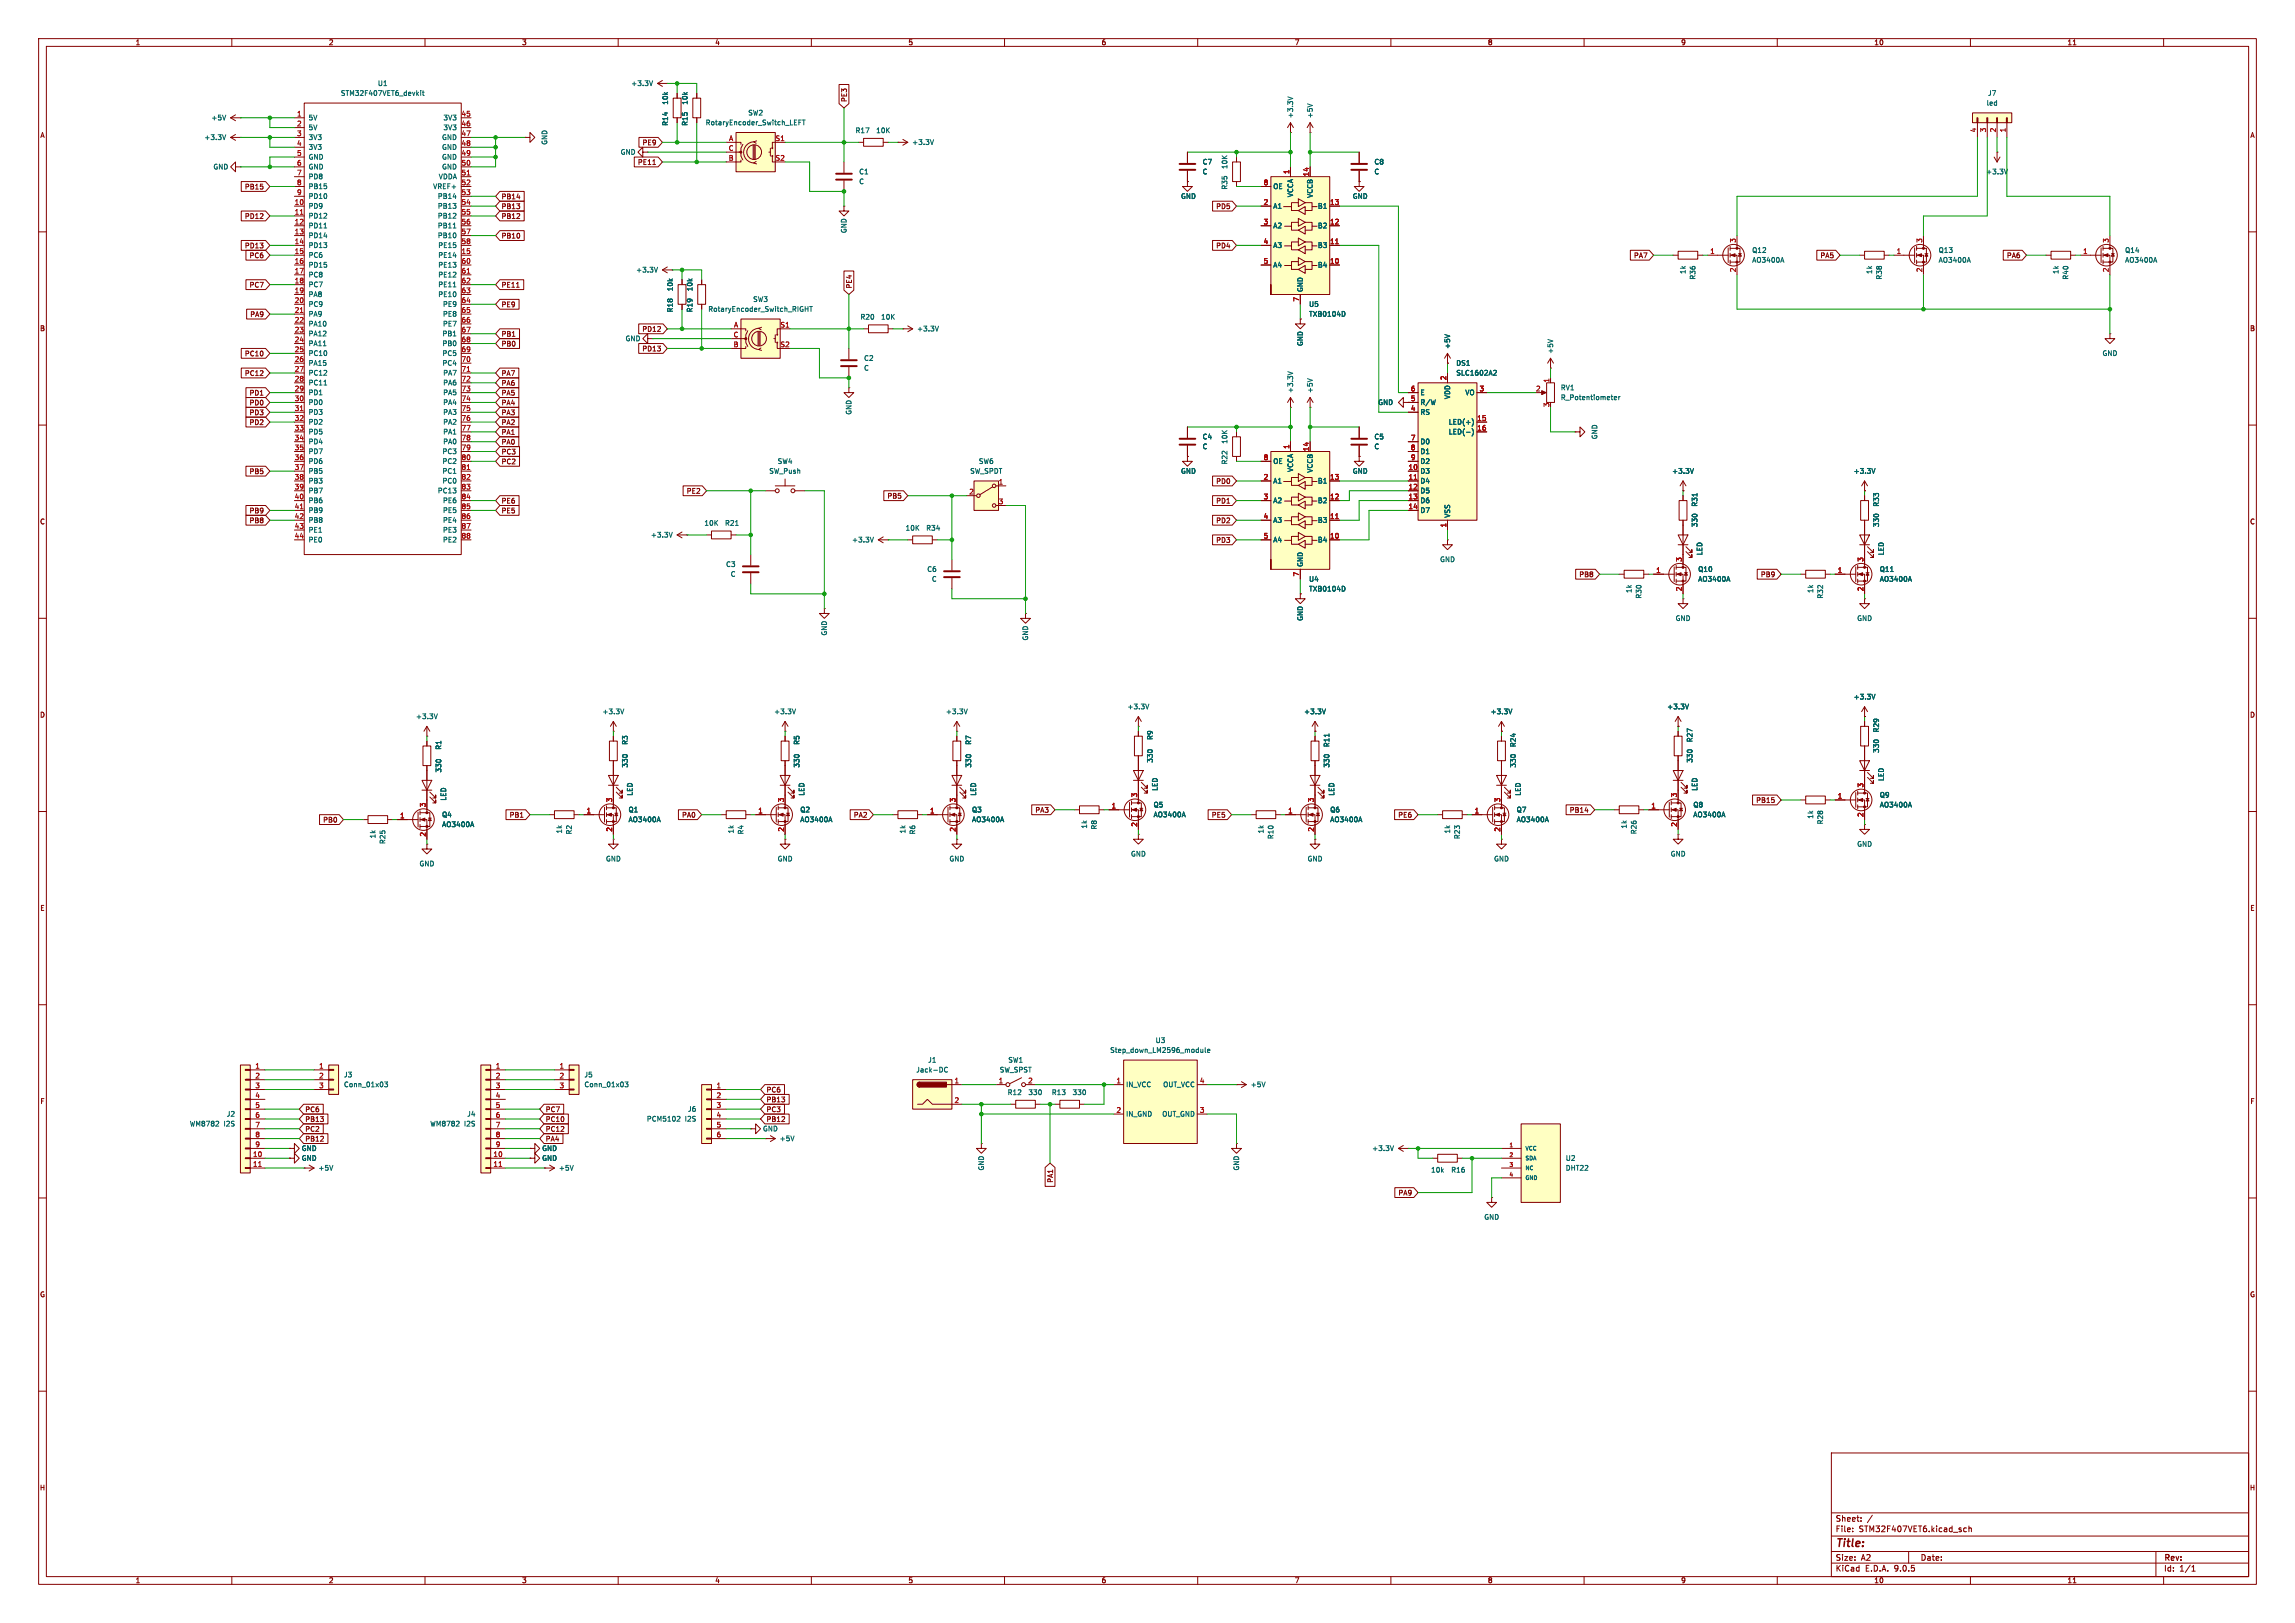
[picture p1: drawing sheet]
<svg xmlns="http://www.w3.org/2000/svg" width="594mm" height="420mm" viewBox="0 0 594 420" stroke-linecap="round" stroke-linejoin="round" font-family="sans-serif">
<defs><g id="words">
<text font-size="2.8" fill="#840000" x="475" y="400.9">Title:</text>
<g font-size="2.1" fill="#840000">
<text x="475" y="394">Sheet:</text>
<text x="475" y="396.7">File:</text>
<text x="481.1" y="396.7">STM32F407VET6.kicad_sch</text>
<text x="475" y="406.9">KiCad</text>
<text x="475" y="404.1">Size:</text>
<text x="481.7" y="404.1">A2</text>
<text x="482.7" y="406.9">E.D.A.</text>
<text x="490.3" y="406.9">9.0.5</text>
<text x="497" y="404.1">Date:</text>
<text x="560" y="404.3">Rev:</text>
<text x="560" y="406.9">Id:</text>
<text x="564.1" y="406.9">1/1</text>
</g>
<g font-size="1.8" fill="#840000">
<text x="35" y="11.9">1</text>
<text x="85" y="11.9">2</text>
<text x="135" y="11.9">3</text>
<text x="185" y="11.9">4</text>
<text x="235" y="11.9">5</text>
<text x="285" y="11.9">6</text>
<text x="335" y="11.9">7</text>
<text x="385" y="11.9">8</text>
<text x="435" y="11.9">9</text>
<text x="485" y="11.9">10</text>
<text x="535" y="11.9">11</text>
<text x="219.4" y="26.5" transform="rotate(-90 219.4 26.5)">PE3</text>
<text x="10.3" y="35.9">A</text>
<text x="582.3" y="35.9">A</text>
<text x="166.2" y="37.8">PE9</text>
<text x="165" y="42.9">PE11</text>
<text x="63.3" y="49.2">PB15</text>
<text x="129.7" y="51.8">PB14</text>
<text x="63.3" y="56.8">PD12</text>
<text x="129.7" y="54.3">PB13</text>
<text x="129.7" y="56.8">PB12</text>
<text x="314.7" y="54.3">PD5</text>
<text x="63.3" y="64.5">PD13</text>
<text x="129.7" y="61.9">PB10</text>
<text x="314.7" y="64.5">PD4</text>
<text x="64.5" y="67">PC6</text>
<text x="422.8" y="67">PA7</text>
<text x="471" y="67">PA5</text>
<text x="519.3" y="67">PA6</text>
<text x="64.5" y="74.6">PC7</text>
<text x="129.7" y="74.6">PE11</text>
<text x="220.7" y="74.8" transform="rotate(-90 220.7 74.8)">PE4</text>
<text x="64.6" y="82.2">PA9</text>
<text x="129.7" y="79.7">PE9</text>
<text x="10.3" y="85.9">B</text>
<text x="129.7" y="89.9">PB0</text>
<text x="129.7" y="87.3">PB1</text>
<text x="166.1" y="86">PD12</text>
<text x="582.3" y="85.9">B</text>
<text x="63.3" y="92.4">PC10</text>
<text x="166.1" y="91.1">PD13</text>
<text x="63.3" y="97.5">PC12</text>
<text x="129.7" y="97.5">PA7</text>
<text x="129.7" y="100">PA6</text>
<text x="64.5" y="102.6">PD1</text>
<text x="64.5" y="107.6">PD3</text>
<text x="64.5" y="105.1">PD0</text>
<text x="129.7" y="102.6">PA5</text>
<text x="129.7" y="105.1">PA4</text>
<text x="129.7" y="107.6">PA3</text>
<text x="64.5" y="110.2">PD2</text>
<text x="129.7" y="110.2">PA2</text>
<text x="129.7" y="112.7">PA1</text>
<text x="129.7" y="115.3">PA0</text>
<text x="129.7" y="117.8">PC3</text>
<text x="64.5" y="122.9">PB5</text>
<text x="129.7" y="120.3">PC2</text>
<text x="314.7" y="125.4">PD0</text>
<text x="129.7" y="130.5">PE6</text>
<text x="177.6" y="128">PE2</text>
<text x="229.6" y="129.2">PB5</text>
<text x="314.7" y="130.5">PD1</text>
<text x="10.3" y="135.9">C</text>
<text x="64.5" y="135.6">PB8</text>
<text x="64.5" y="133">PB9</text>
<text x="129.7" y="133">PE5</text>
<text x="314.7" y="135.6">PD2</text>
<text x="582.3" y="135.9">C</text>
<text x="314.7" y="140.7">PD3</text>
<text x="408.6" y="149.5">PB8</text>
<text x="455.6" y="149.5">PB9</text>
<text x="10.3" y="185.9">D</text>
<text x="582.3" y="185.9">D</text>
<text x="454.4" y="208">PB15</text>
<text x="83.5" y="213">PB0</text>
<text x="131.8" y="211.8">PB1</text>
<text x="176.4" y="211.8">PA0</text>
<text x="220.9" y="211.8">PA2</text>
<text x="267.8" y="210.5">PA3</text>
<text x="313.5" y="211.8">PE5</text>
<text x="361.8" y="211.8">PE6</text>
<text x="406.2" y="210.5">PB14</text>
<text x="10.3" y="235.9">E</text>
<text x="582.3" y="235.9">E</text>
<text x="10.3" y="285.9">F</text>
<text x="78.9" y="288">PC6</text>
<text x="141.1" y="288">PC7</text>
<text x="198.3" y="285.4">PB13</text>
<text x="198.3" y="282.9">PC6</text>
<text x="198.3" y="288">PC3</text>
<text x="582.3" y="285.9">F</text>
<text x="78.9" y="293.1">PC2</text>
<text x="78.9" y="290.5">PB13</text>
<text x="141.1" y="290.5">PC10</text>
<text x="141.1" y="293.1">PC12</text>
<text x="198.3" y="290.5">PB12</text>
<text x="78.9" y="295.6">PB12</text>
<text x="141.1" y="295.6">PA4</text>
<text x="272.7" y="306.2" transform="rotate(-90 272.7 306.2)">PA1</text>
<text x="361.8" y="309.6">PA9</text>
<text x="10.3" y="335.9">G</text>
<text x="582.3" y="335.9">G</text>
<text x="10.2" y="385.9">H</text>
<text x="582.2" y="385.9">H</text>
<text x="35" y="409.9">1</text>
<text x="85" y="409.9">2</text>
<text x="135" y="409.9">3</text>
<text x="185" y="409.9">4</text>
<text x="235" y="409.9">5</text>
<text x="285" y="409.9">6</text>
<text x="335" y="409.9">7</text>
<text x="385" y="409.9">8</text>
<text x="435" y="409.9">9</text>
<text x="485" y="409.9">10</text>
<text x="535" y="409.9">11</text>
</g>
<g font-size="1.8" fill="#006464">
<text x="97.7" y="22.5">U1</text>
<text x="163.3" y="22.5">+3.3V</text>
<text x="88.1" y="25">STM32F407VET6_devkit</text>
<text x="173.1" y="27.2" transform="rotate(-90 173.1 27.2)">10k</text>
<text x="178.2" y="27.2" transform="rotate(-90 178.2 27.2)">10k</text>
<text x="514.1" y="27.5">led</text>
<text x="514.4" y="25">J7</text>
<text x="54.6" y="31.3">+5V</text>
<text x="79.8" y="31.3">5V</text>
<text x="79.8" y="33.9">5V</text>
<text x="114.7" y="31.3">3V3</text>
<text x="114.7" y="33.9">3V3</text>
<text x="173.1" y="32.7" transform="rotate(-90 173.1 32.7)">R14</text>
<text x="178.2" y="32.7" transform="rotate(-90 178.2 32.7)">R15</text>
<text x="182.5" y="32.6">RotaryEncoder_Switch_LEFT</text>
<text x="193.5" y="30.1">SW2</text>
<text x="221.3" y="34.6">R17</text>
<text x="226.7" y="34.6">10K</text>
<text x="334.9" y="30.7" transform="rotate(-90 334.9 30.7)">+3.3V</text>
<text x="340" y="30.7" transform="rotate(-90 340 30.7)">+5V</text>
<text x="52.8" y="36.4">+3.3V</text>
<text x="79.8" y="36.4">3V3</text>
<text x="79.8" y="39">3V3</text>
<text x="79.8" y="41.5">GND</text>
<text x="114.3" y="36.4">GND</text>
<text x="114.3" y="39">GND</text>
<text x="114.3" y="41.5">GND</text>
<text x="141.8" y="37.6" transform="rotate(-90 141.8 37.6)">GND</text>
<text x="160.5" y="40.2">GND</text>
<text x="236" y="37.7">+3.3V</text>
<text x="55.1" y="44">GND</text>
<text x="79.8" y="44">GND</text>
<text x="79.8" y="46.6">PD8</text>
<text x="113.4" y="46.6">VDDA</text>
<text x="114.3" y="44">GND</text>
<text x="222.3" y="45.3">C1</text>
<text x="222.3" y="47.9">C</text>
<text x="311.2" y="42.8">C7</text>
<text x="311.2" y="45.3">C</text>
<text x="317.9" y="43.9" transform="rotate(-90 317.9 43.9)">10K</text>
<text x="355.6" y="42.8">C8</text>
<text x="355.6" y="45.3">C</text>
<text x="513.9" y="45.3">+3.3V</text>
<text x="79.8" y="49.1">PB15</text>
<text x="79.8" y="51.7">PD10</text>
<text x="112" y="49.1">VREF+</text>
<text x="113.2" y="51.7">PB14</text>
<text x="305.6" y="51.7">GND</text>
<text x="317.9" y="49.2" transform="rotate(-90 317.9 49.2)">R35</text>
<text x="329.4" y="49.1">OE</text>
<text x="334.9" y="51.1" transform="rotate(-90 334.9 51.1)">VCCA</text>
<text x="340" y="51.3" transform="rotate(-90 340 51.3)">VCCB</text>
<text x="350" y="51.7">GND</text>
<text x="79.8" y="54.2">PD9</text>
<text x="79.8" y="56.7">PD12</text>
<text x="79.8" y="59.3">PD11</text>
<text x="113.2" y="54.2">PB13</text>
<text x="113.2" y="56.7">PB12</text>
<text x="113.2" y="59.3">PB11</text>
<text x="329.4" y="54.2">A1</text>
<text x="329.4" y="59.3">A2</text>
<text x="341" y="54.2">B1</text>
<text x="341" y="59.3">B2</text>
<text x="79.8" y="61.8">PD14</text>
<text x="79.8" y="64.4">PD13</text>
<text x="113.2" y="61.8">PB10</text>
<text x="113.3" y="64.4">PE15</text>
<text x="219.3" y="60.5" transform="rotate(-90 219.3 60.5)">GND</text>
<text x="329.4" y="64.4">A3</text>
<text x="341" y="64.4">B3</text>
<text x="453.4" y="65.6">Q12</text>
<text x="501.7" y="65.6">Q13</text>
<text x="549.9" y="65.6">Q14</text>
<text x="79.8" y="66.9">PC6</text>
<text x="79.8" y="69.4">PD15</text>
<text x="79.8" y="72">PC8</text>
<text x="113.3" y="66.9">PE14</text>
<text x="113.3" y="69.4">PE13</text>
<text x="113.3" y="72">PE12</text>
<text x="164.5" y="70.7">+3.3V</text>
<text x="329.4" y="69.4">A4</text>
<text x="341" y="69.4">B4</text>
<text x="436.5" y="71" transform="rotate(-90 436.5 71)">1k</text>
<text x="453.4" y="68.2">AO3400A</text>
<text x="484.7" y="71" transform="rotate(-90 484.7 71)">1k</text>
<text x="501.7" y="68.2">AO3400A</text>
<text x="533" y="71" transform="rotate(-90 533 71)">1k</text>
<text x="549.9" y="68.2">AO3400A</text>
<text x="79.8" y="74.5">PC7</text>
<text x="79.8" y="77.1">PA8</text>
<text x="113.3" y="74.5">PE11</text>
<text x="113.3" y="77.1">PE10</text>
<text x="174.3" y="75.5" transform="rotate(-90 174.3 75.5)">10k</text>
<text x="179.4" y="75.5" transform="rotate(-90 179.4 75.5)">10k</text>
<text x="337.4" y="75.7" transform="rotate(-90 337.4 75.7)">GND</text>
<text x="439" y="72.5" transform="rotate(-90 439 72.5)">R36</text>
<text x="487.3" y="72.5" transform="rotate(-90 487.3 72.5)">R38</text>
<text x="535.5" y="72.5" transform="rotate(-90 535.5 72.5)">R40</text>
<text x="79.8" y="79.6">PC9</text>
<text x="79.8" y="82.1">PA9</text>
<text x="114.5" y="79.6">PE9</text>
<text x="114.5" y="82.1">PE8</text>
<text x="174.3" y="80.9" transform="rotate(-90 174.3 80.9)">R18</text>
<text x="179.4" y="80.9" transform="rotate(-90 179.4 80.9)">R19</text>
<text x="183.2" y="80.9">RotaryEncoder_Switch_RIGHT</text>
<text x="194.8" y="78.3">SW3</text>
<text x="222.6" y="82.9">R20</text>
<text x="227.9" y="82.9">10K</text>
<text x="338.7" y="82.1">TXB0104D</text>
<text x="338.7" y="79.6">U5</text>
<text x="79.8" y="84.7">PA10</text>
<text x="79.8" y="87.2">PA12</text>
<text x="79.8" y="89.8">PA11</text>
<text x="114.4" y="87.2">PB1</text>
<text x="114.4" y="89.8">PB0</text>
<text x="114.5" y="84.7">PE7</text>
<text x="161.8" y="88.5">GND</text>
<text x="237.2" y="86">+3.3V</text>
<text x="337.4" y="89.7" transform="rotate(-90 337.4 89.7)">GND</text>
<text x="79.8" y="92.3">PC10</text>
<text x="79.8" y="94.8">PA15</text>
<text x="114.4" y="92.3">PC5</text>
<text x="114.4" y="94.8">PC4</text>
<text x="223.5" y="93.6">C2</text>
<text x="375.5" y="90.4" transform="rotate(-90 375.5 90.4)">+5V</text>
<text x="376.8" y="94.8">DS1</text>
<text x="402.2" y="91.7" transform="rotate(-90 402.2 91.7)">+5V</text>
<text x="544.1" y="92.3">GND</text>
<text x="79.8" y="97.4">PC12</text>
<text x="79.8" y="99.9">PC11</text>
<text x="114.6" y="97.4">PA7</text>
<text x="114.6" y="99.9">PA6</text>
<text x="223.5" y="96.1">C</text>
<text x="334.9" y="101.8" transform="rotate(-90 334.9 101.8)">+3.3V</text>
<text x="340" y="101.8" transform="rotate(-90 340 101.8)">+5V</text>
<text x="376.8" y="97.4">SLC1602A2</text>
<text x="403.9" y="101.2">RV1</text>
<text x="79.8" y="102.5">PD1</text>
<text x="79.8" y="105">PD0</text>
<text x="79.8" y="107.5">PD3</text>
<text x="114.6" y="102.5">PA5</text>
<text x="114.6" y="105">PA4</text>
<text x="114.6" y="107.5">PA3</text>
<text x="220.6" y="107.4" transform="rotate(-90 220.6 107.4)">GND</text>
<text x="356.6" y="105">GND</text>
<text x="367.5" y="102.5">E</text>
<text x="367.5" y="105">R/W</text>
<text x="367.5" y="107.5">RS</text>
<text x="375.5" y="103.4" transform="rotate(-90 375.5 103.4)">VDD</text>
<text x="379.1" y="102.5">VO</text>
<text x="403.9" y="103.7">R_Potentiometer</text>
<text x="79.8" y="110.1">PD2</text>
<text x="79.8" y="112.6">PD5</text>
<text x="114.6" y="110.1">PA2</text>
<text x="114.6" y="112.6">PA1</text>
<text x="311.2" y="113.9">C4</text>
<text x="355.6" y="113.9">C5</text>
<text x="374.8" y="110.1">LED(+)</text>
<text x="374.8" y="112.6">LED(-)</text>
<text x="413.6" y="113.8" transform="rotate(-90 413.6 113.8)">GND</text>
<text x="79.8" y="115.2">PD4</text>
<text x="79.8" y="117.7">PD7</text>
<text x="114.4" y="117.7">PC3</text>
<text x="114.6" y="115.2">PA0</text>
<text x="311.2" y="116.4">C</text>
<text x="317.9" y="115" transform="rotate(-90 317.9 115)">10K</text>
<text x="355.6" y="116.4">C</text>
<text x="367.5" y="115.2">D0</text>
<text x="367.5" y="117.7">D1</text>
<text x="79.8" y="120.2">PD6</text>
<text x="79.8" y="122.8">PB5</text>
<text x="79.8" y="125.3">PB3</text>
<text x="114.4" y="120.2">PC2</text>
<text x="114.4" y="122.8">PC1</text>
<text x="114.4" y="125.3">PC0</text>
<text x="199" y="122.8">SW_Push</text>
<text x="201.2" y="120.2">SW4</text>
<text x="251" y="122.8">SW_SPDT</text>
<text x="253.2" y="120.2">SW6</text>
<text x="305.6" y="122.8">GND</text>
<text x="317.9" y="120.3" transform="rotate(-90 317.9 120.3)">R22</text>
<text x="329.4" y="120.2">OE</text>
<text x="329.4" y="125.3">A1</text>
<text x="334.9" y="122.3" transform="rotate(-90 334.9 122.3)">VCCA</text>
<text x="340" y="122.4" transform="rotate(-90 340 122.4)">VCCB</text>
<text x="341" y="125.3">B1</text>
<text x="350" y="122.8">GND</text>
<text x="367.5" y="120.2">D2</text>
<text x="367.5" y="122.8">D3</text>
<text x="367.5" y="125.3">D4</text>
<text x="432.7" y="122.8">+3.3V</text>
<text x="479.7" y="122.8">+3.3V</text>
<text x="79.8" y="127.9">PB7</text>
<text x="79.8" y="130.4">PB6</text>
<text x="113.2" y="127.9">PC13</text>
<text x="114.5" y="130.4">PE6</text>
<text x="329.4" y="130.4">A2</text>
<text x="341" y="130.4">B2</text>
<text x="367.5" y="127.9">D5</text>
<text x="367.5" y="130.4">D6</text>
<text x="439.5" y="131.2" transform="rotate(-90 439.5 131.2)">R31</text>
<text x="486.5" y="131.2" transform="rotate(-90 486.5 131.2)">R33</text>
<text x="79.8" y="132.9">PB9</text>
<text x="79.8" y="135.5">PB8</text>
<text x="114.5" y="132.9">PE5</text>
<text x="114.5" y="135.5">PE4</text>
<text x="182.2" y="136.2">10K</text>
<text x="187.5" y="136.2">R21</text>
<text x="234.3" y="137.5">10K</text>
<text x="239.6" y="137.5">R34</text>
<text x="329.4" y="135.5">A3</text>
<text x="341" y="135.5">B3</text>
<text x="367.5" y="132.9">D7</text>
<text x="375.5" y="134.1" transform="rotate(-90 375.5 134.1)">VSS</text>
<text x="439.5" y="136.5" transform="rotate(-90 439.5 136.5)">330</text>
<text x="486.5" y="136.5" transform="rotate(-90 486.5 136.5)">330</text>
<text x="79.8" y="138">PE1</text>
<text x="79.8" y="140.6">PE0</text>
<text x="114.5" y="138">PE3</text>
<text x="114.5" y="140.6">PE2</text>
<text x="168.3" y="139.3">+3.3V</text>
<text x="220.4" y="140.6">+3.3V</text>
<text x="329.4" y="140.6">A4</text>
<text x="341" y="140.6">B4</text>
<text x="440.8" y="143.8" transform="rotate(-90 440.8 143.8)">LED</text>
<text x="487.8" y="143.8" transform="rotate(-90 487.8 143.8)">LED</text>
<text x="187.8" y="146.9">C3</text>
<text x="189" y="149.5">C</text>
<text x="239.9" y="148.2">C6</text>
<text x="337.4" y="146.8" transform="rotate(-90 337.4 146.8)">GND</text>
<text x="372.6" y="145.6">GND</text>
<text x="439.4" y="148.2">Q10</text>
<text x="486.4" y="148.2">Q11</text>
<text x="241.1" y="150.7">C</text>
<text x="338.7" y="153.3">TXB0104D</text>
<text x="338.7" y="150.7">U4</text>
<text x="422.5" y="153.6" transform="rotate(-90 422.5 153.6)">1k</text>
<text x="425" y="155" transform="rotate(-90 425 155)">R30</text>
<text x="439.4" y="150.7">AO3400A</text>
<text x="469.5" y="153.6" transform="rotate(-90 469.5 153.6)">1k</text>
<text x="472" y="155" transform="rotate(-90 472 155)">R32</text>
<text x="486.4" y="150.7">AO3400A</text>
<text x="337.4" y="160.8" transform="rotate(-90 337.4 160.8)">GND</text>
<text x="433.6" y="160.9">GND</text>
<text x="480.6" y="160.9">GND</text>
<text x="214.2" y="164.6" transform="rotate(-90 214.2 164.6)">GND</text>
<text x="266.3" y="165.9" transform="rotate(-90 266.3 165.9)">GND</text>
<text x="155.8" y="185">+3.3V</text>
<text x="200.3" y="185">+3.3V</text>
<text x="244.7" y="185">+3.3V</text>
<text x="291.7" y="183.7">+3.3V</text>
<text x="337.4" y="185">+3.3V</text>
<text x="385.7" y="185">+3.3V</text>
<text x="431.4" y="183.7">+3.3V</text>
<text x="479.7" y="181.2">+3.3V</text>
<text x="107.5" y="186.3">+3.3V</text>
<text x="298.6" y="191.6" transform="rotate(-90 298.6 191.6)">R9</text>
<text x="486.5" y="189.7" transform="rotate(-90 486.5 189.7)">R29</text>
<text x="114.4" y="194.1" transform="rotate(-90 114.4 194.1)">R1</text>
<text x="162.7" y="192.9" transform="rotate(-90 162.7 192.9)">R3</text>
<text x="207.1" y="192.9" transform="rotate(-90 207.1 192.9)">R5</text>
<text x="251.6" y="192.9" transform="rotate(-90 251.6 192.9)">R7</text>
<text x="298.6" y="197.5" transform="rotate(-90 298.6 197.5)">330</text>
<text x="344.3" y="193.5" transform="rotate(-90 344.3 193.5)">R11</text>
<text x="392.5" y="193.5" transform="rotate(-90 392.5 193.5)">R24</text>
<text x="438.3" y="197.5" transform="rotate(-90 438.3 197.5)">330</text>
<text x="438.3" y="192.2" transform="rotate(-90 438.3 192.2)">R27</text>
<text x="486.5" y="195" transform="rotate(-90 486.5 195)">330</text>
<text x="114.4" y="200" transform="rotate(-90 114.4 200)">330</text>
<text x="162.7" y="198.8" transform="rotate(-90 162.7 198.8)">330</text>
<text x="207.1" y="198.8" transform="rotate(-90 207.1 198.8)">330</text>
<text x="251.6" y="198.8" transform="rotate(-90 251.6 198.8)">330</text>
<text x="344.3" y="198.8" transform="rotate(-90 344.3 198.8)">330</text>
<text x="392.5" y="198.8" transform="rotate(-90 392.5 198.8)">330</text>
<text x="487.8" y="202.2" transform="rotate(-90 487.8 202.2)">LED</text>
<text x="115.7" y="207.3" transform="rotate(-90 115.7 207.3)">LED</text>
<text x="163.9" y="206" transform="rotate(-90 163.9 206)">LED</text>
<text x="208.4" y="206" transform="rotate(-90 208.4 206)">LED</text>
<text x="252.8" y="206" transform="rotate(-90 252.8 206)">LED</text>
<text x="298.5" y="209.1">Q5</text>
<text x="299.8" y="204.8" transform="rotate(-90 299.8 204.8)">LED</text>
<text x="345.5" y="206" transform="rotate(-90 345.5 206)">LED</text>
<text x="393.8" y="206" transform="rotate(-90 393.8 206)">LED</text>
<text x="438.2" y="209.1">Q8</text>
<text x="439.5" y="204.8" transform="rotate(-90 439.5 204.8)">LED</text>
<text x="486.4" y="209.1">AO3400A</text>
<text x="486.4" y="206.6">Q9</text>
<text x="114.3" y="214.2">AO3400A</text>
<text x="114.3" y="211.7">Q4</text>
<text x="145.6" y="215.8" transform="rotate(-90 145.6 215.8)">1k</text>
<text x="162.6" y="213">AO3400A</text>
<text x="162.6" y="210.4">Q1</text>
<text x="190.1" y="215.8" transform="rotate(-90 190.1 215.8)">1k</text>
<text x="207" y="213">AO3400A</text>
<text x="207" y="210.4">Q2</text>
<text x="234.5" y="215.8" transform="rotate(-90 234.5 215.8)">1k</text>
<text x="251.5" y="213">AO3400A</text>
<text x="251.5" y="210.4">Q3</text>
<text x="281.5" y="214.5" transform="rotate(-90 281.5 214.5)">1k</text>
<text x="284.1" y="214.8" transform="rotate(-90 284.1 214.8)">R8</text>
<text x="298.5" y="211.7">AO3400A</text>
<text x="327.3" y="215.8" transform="rotate(-90 327.3 215.8)">1k</text>
<text x="344.2" y="213">AO3400A</text>
<text x="344.2" y="210.4">Q6</text>
<text x="375.5" y="215.8" transform="rotate(-90 375.5 215.8)">1k</text>
<text x="392.4" y="213">AO3400A</text>
<text x="392.4" y="210.4">Q7</text>
<text x="421.2" y="214.5" transform="rotate(-90 421.2 214.5)">1k</text>
<text x="423.8" y="216" transform="rotate(-90 423.8 216)">R26</text>
<text x="438.2" y="211.7">AO3400A</text>
<text x="469.5" y="212" transform="rotate(-90 469.5 212)">1k</text>
<text x="472" y="213.5" transform="rotate(-90 472 213.5)">R28</text>
<text x="97.4" y="217.1" transform="rotate(-90 97.4 217.1)">1k</text>
<text x="99.9" y="218.5" transform="rotate(-90 99.9 218.5)">R25</text>
<text x="148.2" y="216.1" transform="rotate(-90 148.2 216.1)">R2</text>
<text x="192.6" y="216.1" transform="rotate(-90 192.6 216.1)">R4</text>
<text x="237.1" y="216.1" transform="rotate(-90 237.1 216.1)">R6</text>
<text x="292.6" y="221.8">GND</text>
<text x="329.8" y="217.3" transform="rotate(-90 329.8 217.3)">R10</text>
<text x="378.1" y="217.3" transform="rotate(-90 378.1 217.3)">R23</text>
<text x="432.3" y="221.8">GND</text>
<text x="480.6" y="219.3">GND</text>
<text x="108.5" y="224.4">GND</text>
<text x="156.7" y="223.1">GND</text>
<text x="201.2" y="223.1">GND</text>
<text x="245.6" y="223.1">GND</text>
<text x="338.3" y="223.1">GND</text>
<text x="386.6" y="223.1">GND</text>
<text x="240.1" y="275.2">J1</text>
<text x="260.9" y="275.2">SW1</text>
<text x="287.2" y="272.6">Step_down_LM2596_module</text>
<text x="299" y="270.1">U3</text>
<text x="88.9" y="279">J3</text>
<text x="88.9" y="281.5">Conn_01x03</text>
<text x="151.1" y="279">J5</text>
<text x="151.1" y="281.5">Conn_01x03</text>
<text x="237" y="277.7">Jack-DC</text>
<text x="258.6" y="277.7">SW_SPST</text>
<text x="291.3" y="281.5">IN_VCC</text>
<text x="300.9" y="281.5">OUT_VCC</text>
<text x="323.6" y="281.5">+5V</text>
<text x="177.9" y="287.9">J6</text>
<text x="260.7" y="283.6">R12</text>
<text x="266.1" y="283.6">330</text>
<text x="272.1" y="283.6">R13</text>
<text x="277.5" y="283.6">330</text>
<text x="49" y="291.7">WM8782</text>
<text x="57.9" y="291.7">I2S</text>
<text x="58.6" y="289.2">J2</text>
<text x="111.2" y="291.7">WM8782</text>
<text x="120.2" y="291.7">I2S</text>
<text x="120.8" y="289.2">J4</text>
<text x="167.3" y="290.4">PCM5102</text>
<text x="177.3" y="290.4">I2S</text>
<text x="197.4" y="293">GND</text>
<text x="291.3" y="289.2">IN_GND</text>
<text x="300.7" y="289.2">OUT_GND</text>
<text x="78" y="298">GND</text>
<text x="140.2" y="298">GND</text>
<text x="201.7" y="295.5">+5V</text>
<text x="355" y="298">+3.3V</text>
<text x="78" y="300.6">GND</text>
<text x="82.3" y="303.1">+5V</text>
<text x="140.2" y="300.6">GND</text>
<text x="144.5" y="303.1">+5V</text>
<text x="254.9" y="303" transform="rotate(-90 254.9 303)">GND</text>
<text x="320.9" y="303" transform="rotate(-90 320.9 303)">GND</text>
<text x="370.3" y="303.6">10k</text>
<text x="375.5" y="303.6">R16</text>
<text x="405.1" y="303.1">DHT22</text>
<text x="405.1" y="300.6">U2</text>
<text x="384" y="315.8">GND</text>
</g>
<g font-size="1.8" fill="#a90000">
<text x="76.8" y="30.2">1</text>
<text x="76.8" y="32.8">2</text>
<text x="76.8" y="35.3">3</text>
<text x="119.3" y="30.2">45</text>
<text x="119.3" y="32.8">46</text>
<text x="119.3" y="35.3">47</text>
<text x="511.6" y="34.4" transform="rotate(-90 511.6 34.4)">4</text>
<text x="514.1" y="34.4" transform="rotate(-90 514.1 34.4)">3</text>
<text x="516.6" y="34.4" transform="rotate(-90 516.6 34.4)">2</text>
<text x="519.2" y="34.4" transform="rotate(-90 519.2 34.4)">1</text>
<text x="76.8" y="37.8">4</text>
<text x="76.8" y="40.4">5</text>
<text x="119.3" y="37.8">48</text>
<text x="119.3" y="40.4">49</text>
<text x="188.5" y="39.1">C</text>
<text x="188.5" y="41.7">B</text>
<text x="188.6" y="36.6">A</text>
<text x="200.6" y="36.6">S1</text>
<text x="200.6" y="41.7">S2</text>
<text x="76.8" y="42.9">6</text>
<text x="76.8" y="45.5">7</text>
<text x="119.3" y="42.9">50</text>
<text x="119.3" y="45.5">51</text>
<text x="333.8" y="45.2" transform="rotate(-90 333.8 45.2)">1</text>
<text x="338.8" y="45.8" transform="rotate(-90 338.8 45.8)">14</text>
<text x="76.2" y="53.1">10</text>
<text x="76.8" y="48">8</text>
<text x="76.8" y="50.5">9</text>
<text x="119.3" y="48">52</text>
<text x="119.3" y="50.5">53</text>
<text x="119.3" y="53.1">54</text>
<text x="327" y="48">8</text>
<text x="327" y="53.1">2</text>
<text x="344.1" y="53.1">13</text>
<text x="76.2" y="55.6">11</text>
<text x="76.2" y="58.2">12</text>
<text x="119.3" y="55.6">55</text>
<text x="119.3" y="58.2">56</text>
<text x="327" y="58.2">3</text>
<text x="344.1" y="58.2">12</text>
<text x="76.2" y="60.7">13</text>
<text x="76.2" y="63.2">14</text>
<text x="76.2" y="65.8">15</text>
<text x="119.3" y="60.7">57</text>
<text x="119.3" y="63.2">58</text>
<text x="119.3" y="65.8">15</text>
<text x="327" y="63.2">4</text>
<text x="344.1" y="63.2">11</text>
<text x="442.5" y="65.8">1</text>
<text x="449.3" y="62.9" transform="rotate(-90 449.3 62.9)">3</text>
<text x="490.8" y="65.8">1</text>
<text x="497.6" y="62.9" transform="rotate(-90 497.6 62.9)">3</text>
<text x="539" y="65.8">1</text>
<text x="545.8" y="62.9" transform="rotate(-90 545.8 62.9)">3</text>
<text x="76.2" y="68.3">16</text>
<text x="76.2" y="70.9">17</text>
<text x="119.3" y="68.3">60</text>
<text x="119.3" y="70.9">61</text>
<text x="327" y="68.3">5</text>
<text x="344.1" y="68.3">10</text>
<text x="449.3" y="70.6" transform="rotate(-90 449.3 70.6)">2</text>
<text x="497.6" y="70.6" transform="rotate(-90 497.6 70.6)">2</text>
<text x="545.8" y="70.6" transform="rotate(-90 545.8 70.6)">2</text>
<text x="76.2" y="73.4">18</text>
<text x="76.2" y="75.9">19</text>
<text x="119.3" y="73.4">62</text>
<text x="119.3" y="75.9">63</text>
<text x="76.2" y="78.5">20</text>
<text x="76.2" y="81">21</text>
<text x="76.2" y="83.6">22</text>
<text x="119.3" y="78.5">64</text>
<text x="119.3" y="81">65</text>
<text x="119.3" y="83.6">66</text>
<text x="336.3" y="78.2" transform="rotate(-90 336.3 78.2)">7</text>
<text x="76.2" y="86.1">23</text>
<text x="76.2" y="88.6">24</text>
<text x="119.3" y="86.1">67</text>
<text x="119.3" y="88.6">68</text>
<text x="189.8" y="87.4">C</text>
<text x="189.8" y="89.9">B</text>
<text x="189.9" y="84.8">A</text>
<text x="201.9" y="84.8">S1</text>
<text x="201.9" y="89.9">S2</text>
<text x="76.2" y="91.2">25</text>
<text x="76.2" y="93.7">26</text>
<text x="119.3" y="91.2">69</text>
<text x="119.3" y="93.7">70</text>
<text x="76.2" y="96.3">27</text>
<text x="76.2" y="98.8">28</text>
<text x="76.2" y="101.3">29</text>
<text x="119.3" y="96.3">71</text>
<text x="119.3" y="98.8">72</text>
<text x="119.3" y="101.3">73</text>
<text x="365.1" y="101.3">6</text>
<text x="374.4" y="98.5" transform="rotate(-90 374.4 98.5)">2</text>
<text x="382.8" y="101.3">3</text>
<text x="397.4" y="101.3">2</text>
<text x="401.1" y="99.1" transform="rotate(-90 401.1 99.1)">1</text>
<text x="76.2" y="103.9">30</text>
<text x="76.2" y="106.4">31</text>
<text x="119.3" y="103.9">74</text>
<text x="119.3" y="106.4">75</text>
<text x="365.1" y="103.9">5</text>
<text x="365.1" y="106.4">4</text>
<text x="401.1" y="105.5" transform="rotate(-90 401.1 105.5)">3</text>
<text x="76.2" y="109">32</text>
<text x="76.2" y="111.5">33</text>
<text x="119.3" y="109">76</text>
<text x="119.3" y="111.5">77</text>
<text x="382.2" y="109">15</text>
<text x="382.2" y="111.5">16</text>
<text x="76.2" y="114">34</text>
<text x="76.2" y="116.6">35</text>
<text x="76.2" y="119.1">36</text>
<text x="119.3" y="114">78</text>
<text x="119.3" y="116.6">79</text>
<text x="119.3" y="119.1">80</text>
<text x="327" y="119.1">8</text>
<text x="333.8" y="116.3" transform="rotate(-90 333.8 116.3)">1</text>
<text x="338.8" y="116.9" transform="rotate(-90 338.8 116.9)">14</text>
<text x="365.1" y="114">7</text>
<text x="365.1" y="116.6">8</text>
<text x="365.1" y="119.1">9</text>
<text x="76.2" y="121.7">37</text>
<text x="76.2" y="124.2">38</text>
<text x="119.3" y="121.7">81</text>
<text x="119.3" y="124.2">82</text>
<text x="258.4" y="125.5">1</text>
<text x="327" y="124.2">2</text>
<text x="344.1" y="124.2">13</text>
<text x="364.4" y="121.7">10</text>
<text x="364.4" y="124.2">11</text>
<text x="76.2" y="126.7">39</text>
<text x="76.2" y="129.3">40</text>
<text x="76.2" y="131.8">41</text>
<text x="119.3" y="126.7">83</text>
<text x="119.3" y="129.3">84</text>
<text x="119.3" y="131.8">85</text>
<text x="250.8" y="128">2</text>
<text x="258.4" y="130.6">3</text>
<text x="327" y="129.3">3</text>
<text x="344.1" y="129.3">12</text>
<text x="364.4" y="126.7">12</text>
<text x="364.4" y="129.3">13</text>
<text x="364.4" y="131.8">14</text>
<text x="76.2" y="134.4">42</text>
<text x="76.2" y="136.9">43</text>
<text x="119.3" y="134.4">86</text>
<text x="119.3" y="136.9">87</text>
<text x="327" y="134.4">4</text>
<text x="344.1" y="134.4">11</text>
<text x="374.4" y="136.6" transform="rotate(-90 374.4 136.6)">1</text>
<text x="76.2" y="139.4">44</text>
<text x="119.3" y="139.4">88</text>
<text x="327" y="139.4">5</text>
<text x="344.1" y="139.4">10</text>
<text x="336.3" y="149.3" transform="rotate(-90 336.3 149.3)">7</text>
<text x="428.6" y="148.3">1</text>
<text x="435.4" y="145.5" transform="rotate(-90 435.4 145.5)">3</text>
<text x="475.5" y="148.3">1</text>
<text x="482.3" y="145.5" transform="rotate(-90 482.3 145.5)">3</text>
<text x="435.4" y="153.1" transform="rotate(-90 435.4 153.1)">2</text>
<text x="482.3" y="153.1" transform="rotate(-90 482.3 153.1)">2</text>
<text x="482.3" y="203.9" transform="rotate(-90 482.3 203.9)">3</text>
<text x="110.2" y="209" transform="rotate(-90 110.2 209)">3</text>
<text x="158.5" y="207.7" transform="rotate(-90 158.5 207.7)">3</text>
<text x="202.9" y="207.7" transform="rotate(-90 202.9 207.7)">3</text>
<text x="247.4" y="207.7" transform="rotate(-90 247.4 207.7)">3</text>
<text x="287.6" y="209.3">1</text>
<text x="294.4" y="206.4" transform="rotate(-90 294.4 206.4)">3</text>
<text x="340.1" y="207.7" transform="rotate(-90 340.1 207.7)">3</text>
<text x="388.4" y="207.7" transform="rotate(-90 388.4 207.7)">3</text>
<text x="427.3" y="209.3">1</text>
<text x="434.1" y="206.4" transform="rotate(-90 434.1 206.4)">3</text>
<text x="475.5" y="206.8">1</text>
<text x="103.4" y="211.8">1</text>
<text x="151.7" y="210.6">1</text>
<text x="158.5" y="215.3" transform="rotate(-90 158.5 215.3)">2</text>
<text x="196.1" y="210.6">1</text>
<text x="202.9" y="215.3" transform="rotate(-90 202.9 215.3)">2</text>
<text x="240.6" y="210.6">1</text>
<text x="247.4" y="215.3" transform="rotate(-90 247.4 215.3)">2</text>
<text x="294.4" y="214.1" transform="rotate(-90 294.4 214.1)">2</text>
<text x="333.3" y="210.6">1</text>
<text x="340.1" y="215.3" transform="rotate(-90 340.1 215.3)">2</text>
<text x="381.6" y="210.6">1</text>
<text x="388.4" y="215.3" transform="rotate(-90 388.4 215.3)">2</text>
<text x="434.1" y="214.1" transform="rotate(-90 434.1 214.1)">2</text>
<text x="482.3" y="211.5" transform="rotate(-90 482.3 211.5)">2</text>
<text x="110.2" y="216.6" transform="rotate(-90 110.2 216.6)">2</text>
<text x="66" y="276.6">1</text>
<text x="66" y="279.1">2</text>
<text x="66" y="281.7">3</text>
<text x="82.5" y="276.6">1</text>
<text x="82.5" y="279.1">2</text>
<text x="82.5" y="281.7">3</text>
<text x="128.2" y="276.6">1</text>
<text x="128.2" y="279.1">2</text>
<text x="128.2" y="281.7">3</text>
<text x="144.7" y="276.6">1</text>
<text x="144.7" y="279.1">2</text>
<text x="144.7" y="281.7">3</text>
<text x="185.3" y="281.7">1</text>
<text x="246.9" y="280.4">1</text>
<text x="258.4" y="280.4">1</text>
<text x="266" y="280.4">2</text>
<text x="288.9" y="280.4">1</text>
<text x="310.4" y="280.4">4</text>
<text x="66" y="284.2">4</text>
<text x="66" y="286.8">5</text>
<text x="128.2" y="284.2">4</text>
<text x="128.2" y="286.8">5</text>
<text x="185.3" y="284.2">2</text>
<text x="185.3" y="286.8">3</text>
<text x="246.9" y="285.5">2</text>
<text x="66" y="289.3">6</text>
<text x="66" y="291.8">7</text>
<text x="128.2" y="289.3">6</text>
<text x="128.2" y="291.8">7</text>
<text x="185.3" y="289.3">4</text>
<text x="185.3" y="291.8">5</text>
<text x="288.9" y="288">2</text>
<text x="310.4" y="288">3</text>
<text x="65.4" y="299.5">10</text>
<text x="66" y="294.4">8</text>
<text x="66" y="296.9">9</text>
<text x="127.6" y="299.5">10</text>
<text x="128.2" y="294.4">8</text>
<text x="128.2" y="296.9">9</text>
<text x="185.3" y="294.4">6</text>
<text x="65.4" y="302">11</text>
<text x="127.6" y="302">11</text>
</g>
<g font-size="1.4" fill="#a90000">
<text x="390.5" y="296.9">1</text>
<text x="390.5" y="299.5">2</text>
<text x="390.5" y="302">3</text>
<text x="390.5" y="304.5">4</text>
</g>
<g font-size="1.4" fill="#006464">
<text x="394.7" y="297.9">VCC</text>
<text x="394.7" y="300.5">SDA</text>
<text x="394.7" y="303">NC</text>
<text x="394.7" y="305.5">GND</text>
</g>
</g></defs>
<g fill="none" stroke="#840000" stroke-width=".26">
<path d="M10 10h574v400h-574zM12 12h570v396h-570zM60 10v2M110 10v2M160 10v2M210 10v2M260 10v2M310 10v2M360 10v2M410 10v2M460 10v2M510 10v2"/>
<path d="M536.6 11.6h.7M560 10v2M218.4 53.3v1.3h1.3l-1.3 1.3-1.2-1.3h1.2M218.4 53.3h.1M10 60h2M582 60h2M223.5 85.1h1.3M224.8 84.1h5.1v2h-5.1zM229.9 85.1h1.2M233.7 85.1h.1M233.7 85.1h2.5M234.9 84.3l1.3 .8"/>
<path d="M236.2 85.1l-1.3 .8M10 110h2M582 110h2M227.3 139.7l1.3 .8M227.3 139.7h2.6M228.6 138.9l-1.3 .8M229.9 139.7h.1M265.4 158.8v1.2h1.3l-1.3 1.3-1.2-1.3h1.2M265.4 158.8h.1M10 160h2M582 160h2M202.2 191.8h2v5.1h-2z"/>
<path d="M203.2 190.5v1.3M203.2 196.9v8.8M10 210h2M201.9 200.7h2.6l-1.3 2.5zM201.9 203.2h2.6M204 205l1.5 1.5v-.8v.8h-.8M204 203.7l1.5 1.5v-.7v.7h-.8M582 210h2M10 260h2M321.3 279.9l1.3 .8M582 260h2M320 280.7h.1"/>
<path d="M320 280.7h2.6M322.6 280.7l-1.3 .7M10 310h2M582 310h2M10 360h2M474 376h108v32h-108zM582 360h2M474 397.5h108M474 391.5h108M479.5 396.2v.2M479.5 395.4v.2M481.7 393.5v.2"/>
<path d="M481.7 392.7v.2M484.6 392.1l-1.3 1.9M508.2 396.1l.3 .3 .5-.1M509 395.4h-.5l-.3 .3M509.6 395.5l.6-.1v1M509.6 394.9v1.5M60 408v2M110 408v2M160 408v2M210 408v2M260 408v2M310 408v2"/>
<path d="M360 408v2M410 408v2M460 408v2M474 404.5h108M474 401.5h108M494 401.5v3M510 408v2M536.6 409.6h.7M558 401.5v6.5M560 408v2M567.3 406.6h.9M567.3 405.5l.4-.4v1.5"/>
</g>
<path d="M242.9 84.4l-.4 1.3M226.1 139l-.4 1.3M327.5 280l-.5 1.2" fill="none" stroke="#006464" stroke-width=".26"/>
<path d="M124.5 275.6h2.5v27.9h-2.5z" fill="#ffffc2"/>
<g fill="none" stroke="#840000" stroke-width=".26">
<path d="M222.2 36.8h1.3M223.5 35.8h5.1v2h-5.1zM228.6 36.8h1.3M232.4 36.8h.1M232.4 36.8h2.5M233.7 36.1l1.2 .7M234.9 36.8l-1.2 .8M218.4 41.9v2.8M218.4 46.7v2.8M171.4 69.9l1.3 .7M171.4 69.9h2.6M172.7 69.1l-1.3 .8"/>
<path d="M174 69.9h.1M175.5 73.7h2v5h-2zM176.5 72.4v1.3M176.5 78.7v1.3M180.6 73.7h2v5h-2zM181.6 72.4v1.3M181.6 78.7v1.3M213.4 157.5v1.3h1.2l-1.2 1.2-1.3-1.2h1.3M213.4 157.5h.1M203.2 189.2h.1M203.2 186.7l-.8 1.3M203.2 186.7l.8 1.3"/>
<path d="M203.2 186.7v2.5M94 212.1h1.2M95.2 211.1h5.1v2h-5.1zM100.3 212.1h1.3M110.5 218.4v1.3h1.3l-1.3 1.3-1.3-1.3h1.3M110.5 218.4h.1M124.5 275.6h2.5v27.9h-2.5zM125.7 276.7h1.3v.3h-1.3zM125.7 279.3h1.3v.2h-1.3zM127 276.9h3.8M127 279.4h3.8M125.7 281.8h1.3v.3h-1.3z"/>
<path d="M125.7 284.4h1.3v.2h-1.3zM125.7 286.9h1.3v.2h-1.3zM125.7 289.4h1.3v.3h-1.3zM125.7 292h1.3v.2h-1.3zM125.7 294.5h1.3v.3h-1.3zM125.7 297.1h1.3v.2h-1.3zM125.7 299.6h1.3v.2h-1.3zM127 281.9h3.8M127 284.5h3.8M127 287h3.8M127 289.6h3.8M127 292.1h3.8"/>
<path d="M127 294.6h3.8M127 297.2h3.8M127 299.7h3.8M194.3 292.1h1.3v-1.3l1.2 1.3-1.2 1.3v-1.3M194.3 292.1h.1M320 295.9v1.3h1.3l-1.3 1.3-1.2-1.3h1.2M320 295.9h.1M361.9 297.2h2.6M361.9 297.2l1.3 .7M363.2 296.4l-1.3 .8M364.5 297.2h.1M125.7 302.1h1.3v.3h-1.3z"/>
<path d="M127 302.3h3.8M386.1 309.9v1.3h1.2l-1.2 1.2-1.3-1.2h1.3M386.1 309.9h.1"/>
</g>
<path d="M129.1 301.8h.8" fill="none" stroke="#a90000" stroke-width=".26"/>
<path d="M241.6 36.1l-.4 1.3M170.2 69.2l-.4 1.2M205.9 183.5l-.4 1.2M360.7 296.5l-.4 1.3" fill="none" stroke="#006464" stroke-width=".26"/>
<path d="M216.4 45h4.1M216.4 46.5h4.1" fill="none" stroke="#840000" stroke-width=".51"/>
<path d="M190.5 34.3h10.2v10.2h-10.2z" fill="#ffffc2"/>
<g fill="none" stroke="#840000" stroke-width=".26">
<path d="M188 36.8h3.8v.5M188 39.4h3.8v1l.5 1M190.5 34.3h10.2v10.2h-10.2zM192.3 37.3l-.5 1.1v1h-.5M194.9 37.6v3.5M195.2 36.7a2.73 2.73 0 0 0-2.7 2.7 2.73 2.73 0 0 0 2.7 2.8M195.2 37.6v3.5M195.5 37.6v3.5M195.8 36.4l-.7 .3 .6 .4M199 39.4h.4M199.4 38.4v2M203.2 36.8h-3.3v1.6"/>
<path d="M191.8 41.4v.5h-3.8M195.7 41.8l-.6 .4 .7 .2M199.9 40.4v1.5h.8M198.1 294.6h.1M198.1 294.6h2.6M199.4 293.9l1.3 .7M200.7 294.6l-1.3 .8M370.8 299.7h1.3M372.1 298.7h5.1v2h-5.1zM377.2 299.7h1.3"/>
<circle cx="195.2" cy="39.4" r="1.9"/>
<circle cx="199.9" cy="38.4" r=".13"/>
<circle cx="199.9" cy="40.4" r=".13"/>
</g>
<circle cx="191.8" cy="39.4" r=".25" fill="#840000" stroke="#840000" stroke-width=".26"/>
<path d="M206.8 31.7h.4M207.4 31.1h-.6v1.2M207.7 31.1h.7M208 31.1v1.2M205.5 293.9l-.4 1.3" fill="none" stroke="#006464" stroke-width=".26"/>
<path d="M393.7 290.8h10.2v20.4h-10.2z" fill="#ffffc2"/>
<g fill="none" stroke="#840000" stroke-width=".26">
<path d="M135.9 35.6h1.3v-1.3l1.2 1.3-1.2 1.2v-1.2M135.9 35.6h.1M307.3 39.4v2.8M334 34.3h.1M334 31.8l-.8 1.2M334 31.8l.8 1.2M334 31.8v2.5M339.1 34.3h.1M339.1 31.8l-.8 1.2M339.1 31.8l.8 1.2M339.1 31.8v2.5M307.3 47v1.3h1.3l-1.3 1.2-1.2-1.2h1.2"/>
<path d="M307.3 47h.1M307.3 44.2v2.8M219.7 90.2v2.8M219.7 95v2.8M219.7 100.3v1.3h1.3l-1.3 1.3-1.3-1.3h1.3M219.7 100.3h.1M435.6 154.9v1.3h1.3l-1.3 1.3-1.3-1.3h1.3M435.6 154.9h.1M186.7 210.8h1.3M188 209.8h5v2h-5zM193 210.8h1.3M388.6 297.2h5.1"/>
<path d="M388.6 299.7h5.1M393.7 290.8h10.2v20.4h-10.2zM388.6 302.3h5.1M388.6 304.8h5.1"/>
</g>
<path d="M333.3 25.1l1.3 .4M338.4 26.9l1.3 .4" fill="none" stroke="#006464" stroke-width=".26"/>
<path d="M305.3 42.4h4.1M305.3 43.9h4.1M217.7 93.2h4M217.7 94.7h4" fill="none" stroke="#840000" stroke-width=".51"/>
<path d="M191.8 82.6h10.1v10.1h-10.1z" fill="#ffffc2"/>
<g fill="none" stroke="#840000" stroke-width=".26">
<path d="M319 41.9h2.1v5.1h-2.1zM320 40.6v1.3M320 47v1.3M189.2 85.1h3.8v.5M189.2 87.6h3.8v1l.5 1.1M191.8 82.6h10.1v10.1h-10.1zM193 89.7v.5h-3.8M193.5 85.6l-.5 1v1h-.5M196.2 85.9v3.5M196.5 85a2.73 2.73 0 0 0-2.8 2.7 2.73 2.73 0 0 0 2.8 2.7M196.5 85.9v3.5M196.7 85.9v3.5"/>
<path d="M197 90l-.7 .4 .8 .3M197.1 84.7l-.8 .3 .7 .3M200.3 87.6h.4M200.7 86.6v2M201.2 88.6v1.6h.7M204.5 85.1h-3.3v1.5M137.2 297.2h1.2v-1.3l1.3 1.3-1.3 1.3v-1.3M137.2 297.2h.1M137.2 299.7h1.2v-1.2l1.3 1.2-1.3 1.3v-1.3M137.2 299.7h.1M141 302.3h.1M141 302.3h2.5"/>
<path d="M142.2 301.5l1.3 .8M143.5 302.3l-1.3 .7"/>
<circle cx="196.5" cy="87.6" r="1.9"/>
<circle cx="201.2" cy="86.6" r=".13"/>
<circle cx="201.2" cy="88.6" r=".13"/>
</g>
<circle cx="193" cy="87.6" r=".25" fill="#840000" stroke="#840000" stroke-width=".26"/>
<path d="M208.4 79.3v1.3M208.4 79.9h.7M209.1 79.3v1.3M209.5 79.3h.8M209.9 79.3v1.3M148.4 301.6l-.4 1.2" fill="none" stroke="#006464" stroke-width=".26"/>
<path d="M328.9 45.7h15.3v30.5h-15.3z" fill="#ffffc2"/>
<g fill="none" stroke="#840000" stroke-width=".26">
<path d="M351.8 39.4v2.8M326.4 48.3h2.5M326.4 53.3h2.5M326.4 58.4h2.5M328.9 45.7h15.3v30.5h-15.3zM332.2 53.5h2.1v1h1.7M332.5 58.5h1.8v1.1h1.7M334 43.2v2.5M336 52.5h-1.7v1M336 57.5h-1.7v1M336 54.5l1.8-1v2zM336 59.6l1.8-1.1v2.1z"/>
<path d="M336 51.4l1.8 1.1-1.8 1zM336 56.5l1.8 1-1.8 1zM337.8 52.5h1.8v1h1.3M337.8 57.5h1.8v1h1.3M339.1 43.2v2.5M339.6 53.5v1h-1.8M339.6 58.5v1.1h-1.8M344.2 53.3h2.5M344.2 58.4h2.5M351.8 47v1.3h1.3l-1.3 1.2-1.3-1.2h1.3M351.8 47h.1M351.8 44.2v2.8"/>
<path d="M326.4 63.5h2.5M326.4 68.6h2.5M328.9 73.7v2.5zM332.5 63.6h1.8v1h1.7M332.5 68.7h1.8v1h1.7M336 62.6h-1.7v1M336 67.7h-1.7v1M336 64.6l1.8-1v2.1zM336 69.7l1.8-1v2zM336 61.6l1.8 1-1.8 1zM336 66.7l1.8 1-1.8 1zM336.5 76.2v2.5"/>
<path d="M337.8 62.6h1.8v1h1.3M337.8 67.7h1.8v1h1.3M339.6 63.6v1h-1.8M339.6 68.7v1h-1.8M344.2 63.5h2.5M344.2 68.6h2.5M167.6 87.6v-1.2l-1.2 1.2 1.2 1.3v-1.3h1.3M168.9 87.6h.1M374.6 94h.1M374.6 91.4l-.7 1.3M374.6 91.4l.8 1.3M374.6 91.4v2.6"/>
<path d="M400.3 99.1h2v5h-2zM401.3 95.3h.1M401.3 92.7v2.6M401.3 97.8v1.3M401.3 92.7l-.7 1.3M401.3 92.7l.8 1.3M363.2 104.1v-1.2l-1.3 1.2 1.3 1.3v-1.3h1.3M364.5 104.1h.1M398.8 101.6h1M198.1 127h2.6M200.7 125.7h5M203.2 124v1.7"/>
<path d="M205.7 127h2.6M151.1 210.8h5.4M156.5 208.9v3.8M157 209h2.5v3.6h-2.5M157 210.8h1.7v5.1M157 208.5v1.1M157 210.3v1M157 212.1v1M158.7 205.7v3.3M159.1 210.4h.8M159.5 210.4l.4 .7h-.8z"/>
<circle cx="201.2" cy="127" r=".51"/>
<circle cx="205.2" cy="127" r=".51"/>
<circle cx="157.9" cy="210.8" r="2.79"/>
</g>
<path d="M345.7 63.1h.7" fill="none" stroke="#a90000" stroke-width=".26"/>
<path d="M347.9 80.7l.2 .4-.2 .7M374 86.6l1.2 .4M400.6 87.8l1.3 .5M417.8 103l.6-.1v-.2l-.4-.1-.2 .2 .1 .6h.5M419 102.6v.8M419.3 102.6l-.3 .2M170.5 211.4l.4 1.3" fill="none" stroke="#006464" stroke-width=".26"/>
<g fill="#840000" stroke="#840000" stroke-width=".26">
<path d="M157.2 210.8l1-.4v.8z"/>
<path d="M399 101.1l1.2 .5-1.2 .5z"/>
<circle cx="158.7" cy="209" r=".25"/>
<circle cx="158.7" cy="212.6" r=".25"/>
</g>
<path d="M349.8 42.4h4M349.8 43.9h4" fill="none" stroke="#840000" stroke-width=".51"/>
<path d="M367 99.1h15.3v35.5h-15.3z" fill="#ffffc2"/>
<g fill="none" stroke="#840000" stroke-width=".26">
<path d="M538.5 66h5.3M543.8 64.1v3.8M544.3 64.3h2.6v3.5h-2.6M544.3 66h1.8v5.1M544.3 63.8v1M544.3 65.5v1M544.3 67.3v1M546.1 61v3.3M546.5 65.7h.7M546.9 65.7l.3 .6h-.7zM336.5 82.6v1.2h1.3l-1.3 1.3-1.2-1.3h1.2M336.5 82.6h.1"/>
<path d="M367 99.1h15.3v35.5h-15.3zM374.6 96.5v2.6M334 105.4h.1M334 102.9l-.8 1.2M334 102.9l.8 1.2M334 102.9v2.5M339.1 105.4h.1M339.1 102.9l-.8 1.2M339.1 102.9l.8 1.2M339.1 102.9v2.5M364.5 101.6h2.5M364.5 104.1h2.5"/>
<path d="M364.5 106.7h2.5M364.5 114.3h2.5M364.5 116.8h2.5M364.5 119.4h2.5M382.3 101.6h2.5M382.3 109.2h2.5M382.3 111.8h2.5M364.5 121.9h2.5M364.5 124.5h2.5M364.5 127h2.5M364.5 129.5h2.5M364.5 132.1h2.5"/>
<path d="M374.6 134.6v2.6M434.3 138.4h2.6l-1.3 2.6zM435.6 135.9v7.6M481.3 138.4h2.6l-1.3 2.6zM481.6 129.5h2v5.1h-2zM482.6 127h.1M482.6 124.5v2.5M482.6 128.3v1.2M482.6 134.6v12.2M482.6 124.5l-.8 1.2M482.6 124.5l.8 1.2M434.3 141h2.6"/>
<path d="M436.4 142.7l1.5 1.6v-.8v.8h-.8M436.4 141.5l1.5 1.5v-.8v.8h-.8M466.1 148.6h1.3M467.4 147.6h5v2h-5zM472.4 148.6h1.3M475 148.6h5.3M480.3 146.7v3.8M480.8 146.8h2.6v3.6h-2.6M480.8 148.6h1.8v5.1M480.8 146.3v1M480.8 148.1v1M480.8 149.9v1"/>
<path d="M481.3 141h2.6M483 148.2h.7M483.4 148.2l.3 .6h-.7zM483.4 142.7l1.5 1.6v-.8v.8h-.8M483.4 141.5l1.5 1.5v-.8v.8h-.8M481.3 196.9h2.6l-1.3 2.5zM481.3 199.4h2.6M481.6 188h2v5h-2zM482.6 185.4h.1M482.6 182.9v2.5M482.6 186.7v1.3M482.6 193v12.2"/>
<path d="M482.6 182.9l-.8 1.3M482.6 182.9l.8 1.3M483.4 199.9l1.5 1.5v-.7v.7h-.8M417.8 209.6h1.3M419.1 208.5h5.1v2.1h-5.1zM424.2 209.6h1.2M426.7 209.6h5.4M432.1 207.6v3.9M432.6 207.8h2.5v3.5h-2.5M432.6 209.6h1.7v5M432.6 207.3v1M432.6 209v1.1"/>
<path d="M432.6 210.8v1M434.3 215.9v1.3h1.3l-1.3 1.2-1.2-1.2h1.2M434.3 215.9h.1M434.3 204.5v3.3M434.7 209.2h.8M435.1 209.2l.4 .6h-.8zM466.1 207h1.3M467.4 206h5v2h-5zM472.4 207h1.3M475 207h5.3M480.3 205.1v3.8M480.8 205.2h2.6v3.6h-2.6"/>
<path d="M480.8 207h1.8v5.1M480.8 204.7v1M480.8 206.5v1M480.8 208.3v1M482.6 213.4v1.2h1.3l-1.3 1.3-1.3-1.3h1.3M482.6 213.4h.1M483 206.6h.7M483.4 201.2l1.5 1.5v-.8v.8h-.8M483.4 206.6l.3 .7h-.7zM74.9 297.2h1.3v-1.3l1.3 1.3-1.3 1.3v-1.3M74.9 297.2h.1M74.9 299.7h1.3v-1.2l1.3 1.2-1.3 1.3v-1.3"/>
<path d="M74.9 299.7h.1M78.7 302.3h.1M78.7 302.3h2.6M80 301.5l1.3 .8M81.3 302.3l-1.3 .7"/>
<circle cx="545.2" cy="66" r="2.79"/>
<circle cx="481.7" cy="148.6" r="2.79"/>
<circle cx="433.5" cy="209.5" r="2.79"/>
<circle cx="481.7" cy="207" r="2.79"/>
</g>
<path d="M366 124h.7" fill="none" stroke="#a90000" stroke-width=".26"/>
<path d="M557.8 66.6l.4 1.3M333.3 96.2l1.3 .4M338.4 98l1.3 .4M386.8 95.8l.4 .1 .1 .3-.8 .9h.8M381 108.3a1.46 1.46 0 0 1 0 2M381 110.9a1.46 1.46 0 0 1 0 1.9M485.3 121.2l-.4 1.3M494.3 149.2l.4 1.2M485.3 179.6l-.4 1.3M446.1 210.1l.4 1.3M494.3 207.6l.4 1.3M86.2 301.6l-.5 1.2" fill="none" stroke="#006464" stroke-width=".26"/>
<g fill="#840000" stroke="#840000" stroke-width=".26">
<path d="M481.1 148.6l1-.4v.8z"/>
<path d="M544.6 66l1-.3v.7z"/>
<path d="M432.8 209.6l1-.4v.7z"/>
<path d="M481.1 207l1-.4v.8z"/>
<circle cx="482.6" cy="146.8" r=".25"/>
<circle cx="482.6" cy="150.4" r=".25"/>
<circle cx="546.1" cy="64.3" r=".25"/>
<circle cx="546.1" cy="67.8" r=".25"/>
<circle cx="434.3" cy="207.8" r=".25"/>
<circle cx="434.3" cy="211.3" r=".25"/>
<circle cx="482.6" cy="205.2" r=".25"/>
<circle cx="482.6" cy="208.8" r=".25"/>
</g>
<path d="M85.1 275.6h2.5v7.6h-2.5z" fill="#ffffc2"/>
<g fill="none" stroke="#840000" stroke-width=".26">
<path d="M59.7 30.5h2.5M59.7 35.6h2.5M59.7 30.5l1.3 .7M59.7 35.6l1.3 .7M61 29.7l-1.3 .8M61 34.8l-1.3 .8M62.2 30.5h.1M62.2 35.6h.1M76.2 30.5h2.5M76.2 33h2.5M76.2 35.6h2.5M76.2 38.1h2.5"/>
<path d="M78.7 26.7h40.7v116.8h-40.7zM119.4 30.5h2.5M119.4 33h2.5M119.4 35.6h2.5M119.4 38.1h2.5M61 43.2v-1.3l-1.3 1.3 1.3 1.3v-1.3h1.2M62.2 43.2h.1M76.2 40.6h2.5M76.2 43.2h2.5M76.2 45.7h2.5M76.2 48.3h2.5M76.2 50.8h2.5"/>
<path d="M76.2 53.3h2.5M76.2 55.9h2.5M76.2 58.4h2.5M119.4 40.6h2.5M119.4 43.2h2.5M119.4 45.7h2.5M119.4 48.3h2.5M119.4 50.8h2.5M119.4 53.3h2.5M119.4 55.9h2.5M119.4 58.4h2.5M76.2 61h2.5"/>
<path d="M76.2 63.5h2.5M76.2 66h2.5M76.2 68.6h2.5M76.2 71.1h2.5M76.2 73.7h2.5M76.2 76.2h2.5M76.2 78.7h2.5M119.4 61h2.5M119.4 63.5h2.5M119.4 66h2.5M119.4 68.6h2.5M119.4 71.1h2.5"/>
<path d="M119.4 73.7h2.5M119.4 76.2h2.5M119.4 78.7h2.5M76.2 81.3h2.5M76.2 83.8h2.5M76.2 86.4h2.5M76.2 88.9h2.5M76.2 91.4h2.5M76.2 94h2.5M76.2 96.5h2.5M76.2 99.1h2.5M119.4 81.3h2.5"/>
<path d="M119.4 83.8h2.5M119.4 86.4h2.5M119.4 88.9h2.5M119.4 91.4h2.5M119.4 94h2.5M119.4 96.5h2.5M119.4 99.1h2.5M76.2 101.6h2.5M76.2 104.1h2.5M76.2 106.7h2.5M76.2 109.2h2.5M76.2 111.8h2.5"/>
<path d="M76.2 114.3h2.5M76.2 116.8h2.5M76.2 119.4h2.5M119.4 101.6h2.5M119.4 104.1h2.5M119.4 106.7h2.5M119.4 109.2h2.5M119.4 111.8h2.5M119.4 114.3h2.5M119.4 116.8h2.5M119.4 119.4h2.5M76.2 121.9h2.5"/>
<path d="M76.2 124.5h2.5M76.2 127h2.5M76.2 129.5h2.5M76.2 132.1h2.5M76.2 134.6h2.5M76.2 137.2h2.5M76.2 139.7h2.5M119.4 121.9h2.5M119.4 124.5h2.5M119.4 127h2.5M119.4 129.5h2.5M119.4 132.1h2.5"/>
<path d="M119.4 134.6h2.5M119.4 137.2h2.5M119.4 139.7h2.5M231.1 210.8h1.3M232.4 209.8h5.1v2h-5.1zM237.5 210.8h1.3M81.3 276.9h3.8M81.3 279.4h3.8M85.1 275.6h2.5v7.6h-2.5zM85.1 276.7h1.3v.3h-1.3zM85.1 279.3h1.3v.2h-1.3zM81.3 281.9h3.8"/>
<path d="M85.1 281.8h1.3v.3h-1.3z"/>
</g>
<path d="M58.4 29.8l-.4 1.3M58.4 34.9l-.4 1.2M108.9 23.4v.2M108.9 23.9v.8M109.3 23.9h.5M109.5 23.4v1.1l.3 .2M83.8 59h.8M117.3 59h.7M117.3 74.2h.7M83.7 89.5h.7M83.8 99.6h.8M99.5 280h.8l-.4 .5 .4 .1v.5h-.8" fill="none" stroke="#006464" stroke-width=".26"/>
<path d="M77.7 55.5h.7M120.9 45.3h.7M120.9 70.7h.7M77.7 80.9h.7M120.9 96.1h.7M77.7 106.3h.7M77.7 131.7h.7M120.9 121.5h.7" fill="none" stroke="#a90000" stroke-width=".26"/>
<path d="M147.3 275.6h2.6v7.6h-2.6z" fill="#ffffc2"/>
<g fill="none" stroke="#840000" stroke-width=".26">
<path d="M175.3 138.4l1.2 .8M175.3 138.4h2.5M176.5 137.7l-1.2 .7M177.8 138.4h.1M234.9 139.7h1.3M236.2 138.7h5.1v2h-5.1zM241.3 139.7h1.3M428 148.6h5.3M433.3 146.7v3.8M433.8 146.8h2.6v3.6h-2.6M433.8 148.6h1.8v5.1M433.8 146.3v1"/>
<path d="M433.8 148.1v1M433.8 149.9v1M435.6 143.5v3.3M436 148.2h.8M436.4 148.2l.4 .6h-.8zM157.7 191.8h2.1v5.1h-2.1zM158.7 190.5v1.3M158.7 196.9v1.2M143.5 276.9h3.8M143.5 279.4h3.8M147.3 275.6h2.6v7.6h-2.6zM147.3 276.7h1.3v.3h-1.3z"/>
<path d="M147.3 279.3h1.3v.2h-1.3zM143.5 281.9h3.8M147.3 281.8h1.3v.3h-1.3z"/>
<circle cx="434.7" cy="148.6" r="2.79"/>
</g>
<path d="M174 137.7l-.4 1.3M447.3 149.2l.5 1.2M161.8 280h.7l-.4 .5 .4 .1v.5h-.7" fill="none" stroke="#006464" stroke-width=".26"/>
<g fill="#840000" stroke="#840000" stroke-width=".26">
<path d="M434.1 148.6l1-.4v.8z"/>
<circle cx="435.6" cy="146.8" r=".25"/>
<circle cx="435.6" cy="150.4" r=".25"/>
</g>
<path d="M181.6 280.7h2.5v15.2h-2.5z" fill="#ffffc2"/>
<g fill="none" stroke="#840000" stroke-width=".26">
<path d="M158.7 198.1v7.6M157.5 200.7h2.5l-1.3 2.5zM157.5 203.2h2.5M159.5 205l1.5 1.5v-.8v.8h-.7M159.5 203.7l1.5 1.5v-.7v.7h-.7M181.6 280.7h2.5v15.2h-2.5zM182.9 281.8h1.2v.3h-1.2zM182.9 284.4h1.2v.2h-1.2zM182.9 286.9h1.2v.2h-1.2zM182.9 289.4h1.2v.3h-1.2zM182.9 292h1.2v.2h-1.2zM182.9 294.5h1.2v.3h-1.2z"/>
<path d="M184.1 281.9h3.9M184.1 284.5h3.9M184.1 287h3.9M184.1 289.6h3.9M184.1 292.1h3.9M184.1 294.6h3.9"/>
</g>
<path d="M175.5 288.9h.4l.1 .3-.8 .9h.8" fill="none" stroke="#006464" stroke-width=".26"/>
<path d="M62.2 275.6h2.6v27.9h-2.6z" fill="#ffffc2"/>
<g fill="none" stroke="#840000" stroke-width=".26">
<path d="M481.3 66h1.3M482.6 65h5.1v2.1h-5.1zM487.7 66h1.2M490.2 66h5.4M495.6 64.1v3.8M496.1 64.3h2.5v3.5h-2.5M496.1 66h1.7v5.1M496.1 63.8v1M496.1 65.5v1M496.1 67.3v1M497.8 61v3.3M498.2 65.7h.8"/>
<path d="M498.6 65.7l.4 .6h-.8zM182.9 138.4h1.2M184.1 137.4h5.1v2h-5.1zM189.2 138.4h1.3M434.6 129.5h2v5.1h-2zM435.6 127h.1M435.6 124.5v2.5M435.6 128.3v1.2M435.6 134.6v1.3M435.6 124.5l-.8 1.2M435.6 124.5l.8 1.2M419.1 148.6h1.3"/>
<path d="M420.4 147.6h5v2h-5zM425.4 148.6h1.3M109.5 193h2v5.1h-2zM110.5 190.5h.1M110.5 188v2.5M110.5 191.8v1.2M110.5 198.1v12.2M110.5 188l-.8 1.2M110.5 188l.8 1.2M158.7 189.2h.1M158.7 186.7l-.7 1.3M158.7 186.7l.8 1.3"/>
<path d="M158.7 186.7v2.5M433.1 199.4h2.5l-1.3 2.5zM433.3 190.5h2.1v5.1h-2.1zM434.3 188h.1M434.3 185.4l-.7 1.3M434.3 185.4l.8 1.3M434.3 185.4v2.6M434.3 189.2v1.3M434.3 195.6v8.9M102.9 212.1h5.3M108.2 210.2v3.8M108.7 210.3h2.6v3.6h-2.6"/>
<path d="M108.7 212.1h1.8v5.1M108.7 209.8v1M108.7 211.6v1M108.7 213.4v1M109.2 201.9h2.6l-1.3 2.6zM109.2 204.5h2.6M110.9 211.7h.7M111.3 211.7l.3 .6h-.7zM111.3 206.2l1.5 1.6v-.8v.8h-.8M111.3 205l1.5 1.5v-.8v.8h-.8M433.1 201.9h2.5M435.1 203.7l1.5 1.5v-.7v.7h-.7"/>
<path d="M435.1 202.4l1.5 1.6v-.8v.8h-.7M62.2 275.6h2.6v27.9h-2.6zM63.5 276.7h1.3v.3h-1.3zM63.5 279.3h1.3v.2h-1.3zM64.8 276.9h3.8M64.8 279.4h3.8M63.5 281.8h1.3v.3h-1.3zM63.5 284.4h1.3v.2h-1.3zM63.5 286.9h1.3v.2h-1.3zM63.5 289.4h1.3v.3h-1.3zM63.5 292h1.3v.2h-1.3zM63.5 294.5h1.3v.3h-1.3z"/>
<path d="M63.5 297.1h1.3v.2h-1.3zM63.5 299.6h1.3v.2h-1.3zM64.8 281.9h3.8M64.8 284.5h3.8M64.8 287h3.8M64.8 289.6h3.8M64.8 292.1h3.8M64.8 294.6h3.8M64.8 297.2h3.8M64.8 299.7h3.8M63.5 302.1h1.3v.3h-1.3zM64.8 302.3h3.8"/>
<circle cx="497" cy="66" r="2.79"/>
<circle cx="109.6" cy="212.1" r="2.79"/>
</g>
<path d="M66.9 301.8h.7" fill="none" stroke="#a90000" stroke-width=".26"/>
<path d="M509.6 66.6l.4 1.3M190.4 136h.7M438.3 121.2l-.4 1.3M439.2 127.7v.7M113.2 184.7l-.4 1.3M161.5 183.5l-.5 1.2M437.1 182.2l-.5 1.3M122.2 212.7l.4 1.2" fill="none" stroke="#006464" stroke-width=".26"/>
<g fill="#840000" stroke="#840000" stroke-width=".26">
<path d="M109 212.1l1-.4v.8z"/>
<path d="M496.3 66l1-.3v.7z"/>
<circle cx="110.5" cy="210.3" r=".25"/>
<circle cx="110.5" cy="213.9" r=".25"/>
<circle cx="497.8" cy="64.3" r=".25"/>
<circle cx="497.8" cy="67.8" r=".25"/>
</g>
<path d="M510.5 29.2h10.2v2.6h-10.2z" fill="#ffffc2"/>
<g fill="none" stroke="#840000" stroke-width=".26">
<path d="M166.4 39.4v-1.3l-1.3 1.3 1.3 1.2v-1.2h1.2M167.6 39.4h.1M170.2 21.6l1.2 .8M170.2 21.6h2.5M171.4 20.8l-1.2 .8M172.7 21.6h.1M174.2 25.4h2.1v5.1h-2.1zM175.3 24.1v1.3M175.3 30.5v1.3M179.3 25.4h2.1v5.1h-2.1zM180.3 24.1v1.3M180.3 30.5v1.3"/>
<path d="M510.5 29.2h10.2v2.6h-10.2zM511.7 30.5h.2v1.3h-.2zM511.8 31.8v3.8M514.2 30.5h.3v1.3h-.3zM514.3 31.8v3.8M516.8 30.5h.2v1.3h-.2zM516.9 39.4h.1M516.9 31.8v3.8M516.9 39.4v2.5M519.3 30.5h.3v1.3h-.3zM519.4 31.8v3.8M516.1 40.6l.8 1.3"/>
<path d="M517.7 40.6l-.8 1.3M433.1 66h1.2M434.3 65h5.1v2.1h-5.1zM439.4 66h1.3M442 66h5.3M447.3 64.1v3.8M447.8 64.3h2.5v3.5h-2.5M447.8 66h1.8v5.1M447.8 63.8v1M447.8 65.5v1M447.8 67.3v1M449.6 61v3.3"/>
<path d="M450 65.7h.7M450.3 65.7l.4 .6h-.7zM529.6 66h1.3M530.9 65h5v2.1h-5zM535.9 66h1.3M546.1 86.4v1.2h1.3l-1.3 1.3-1.3-1.3h1.3M546.1 86.4h.1M194.3 143.5v2.8M194.3 148.3v2.8M482.6 154.9v1.3h1.3l-1.3 1.3-1.3-1.3h1.3M482.6 154.9h.1M142.2 210.8h1.3"/>
<path d="M143.5 209.8h5.1v2h-5.1zM148.6 210.8h1.3M158.7 217.2v1.2h1.3l-1.3 1.3-1.2-1.3h1.2M158.7 217.2h.1M195.6 210.8h5.3M200.9 208.9v3.8M201.4 209h2.6v3.6h-2.6M201.4 210.8h1.8v5.1M201.4 208.5v1.1M201.4 210.3v1M201.4 212.1v1M203.2 217.2v1.2h1.3l-1.3 1.3-1.3-1.3h1.3"/>
<path d="M203.2 217.2h.1M203.2 205.7v3.3M203.6 210.4h.7M204 210.4l.3 .7h-.7z"/>
<circle cx="448.7" cy="66" r="2.79"/>
<circle cx="202.3" cy="210.8" r="2.79"/>
</g>
<path d="M168.9 20.9l-.4 1.3M519.6 43.8l-.4 1.2M461.3 66.6l.4 1.3M214.9 211.4l.4 1.3" fill="none" stroke="#006464" stroke-width=".26"/>
<g fill="#840000" stroke="#840000" stroke-width=".26">
<path d="M448.1 66l1-.3v.7z"/>
<path d="M201.7 210.8l1-.4v.8z"/>
<circle cx="449.6" cy="64.3" r=".25"/>
<circle cx="449.6" cy="67.8" r=".25"/>
<circle cx="203.2" cy="209" r=".25"/>
<circle cx="203.2" cy="212.6" r=".25"/>
</g>
<path d="M192.3 146.6h4M192.3 148.1h4" fill="none" stroke="#840000" stroke-width=".51"/>
<path d="M236.2 279.4h10.2v7.6h-10.2z" fill="#ffffc2"/>
<g fill="none" stroke="#840000" stroke-width=".26">
<path d="M351.8 118.1v1.3h1.3l-1.3 1.3-1.3-1.3h1.3M351.8 118.1h.1M351.8 110.5v2.8M351.8 115.3v2.8M336.5 153.7v1.2h1.3l-1.3 1.3-1.2-1.3h1.2M336.5 153.7h.1M372.1 210.8h1.3M373.4 209.8h5.1v2h-5.1zM378.5 210.8h1.2M388.6 217.2v1.2h1.3l-1.3 1.3-1.3-1.3h1.3M388.6 217.2h.1M236.2 279.4h10.2v7.6h-10.2z"/>
<path d="M237.5 285.8h1.3l1.2-1.3 1.3 1.3h7.6M238 280l-.5 .2-.1 .5 .2 .4 .4 .2M245.1 280.7h3.8"/>
</g>
<g fill="#840000" stroke="#840000" stroke-width=".26">
<path d="M237.5 280.2l.5-.2v1.3l-.6-.4z"/>
<path d="M238 280h7v1.3h-7z"/>
</g>
<path d="M245.2 276.3a.56 .56 0 0 0-.8 .5 .56 .56 0 0 0 .8 .5" fill="none" stroke="#006464" stroke-width=".26"/>
<path d="M349.8 113.5h4M349.8 115.1h4" fill="none" stroke="#840000" stroke-width=".51"/>
<path d="M328.9 116.8h15.3v30.5h-15.3z" fill="#ffffc2"/>
<g fill="none" stroke="#840000" stroke-width=".26">
<path d="M326.4 119.4h2.5M328.9 116.8h15.3v30.5h-15.3zM334 114.3v2.5M339.1 114.3v2.5M407.7 111.8h1.2v-1.3l1.3 1.3-1.3 1.2v-1.2M407.7 111.8h.1M326.4 124.5h2.5M326.4 129.5h2.5M326.4 134.6h2.5M326.4 139.7h2.5M332.2 124.6h2.1v1h1.7M332.5 129.7h1.8v1h1.7"/>
<path d="M332.5 134.7h1.8v1.1h1.7M332.5 139.8h1.8v1h1.7M336 123.6h-1.7v1M336 128.7h-1.7v1M336 133.7h-1.7v1M336 138.8h-1.7v1M336 125.6l1.8-1v2zM336 130.7l1.8-1v2zM336 135.8l1.8-1.1v2.1zM336 122.6l1.8 1-1.8 1zM336 127.6l1.8 1.1-1.8 1zM336 132.7l1.8 1-1.8 1z"/>
<path d="M336 137.8l1.8 1-1.8 1zM337.8 123.6h1.8v1h1.3M337.8 128.7h1.8v1h1.3M337.8 133.7h1.8v1h1.3M337.8 138.8h1.8v1h1.3M339.6 124.6v1h-1.8M339.6 129.7v1h-1.8M339.6 134.7v1.1h-1.8M339.6 139.8v1h-1.8M344.2 124.5h2.5M344.2 129.5h2.5M344.2 134.6h2.5"/>
<path d="M344.2 139.7h2.5M374.6 139.7v1.3h1.3l-1.3 1.2-1.2-1.2h1.2M374.6 139.7h.1M328.9 144.8v2.5zM336 140.8l1.8-1v2.1zM336.5 147.3v2.6M339.3 191.8h2.1v5.1h-2.1zM340.4 189.2h.1M340.4 186.7v2.5M340.4 190.5v1.3M340.4 196.9v12.1M340.4 186.7l-.8 1.3"/>
<path d="M340.4 186.7l.7 1.3M387.6 191.8h2v5.1h-2zM388.6 189.2h.1M388.6 186.7l-.7 1.3M388.6 186.7l.8 1.3M388.6 186.7v2.5M388.6 190.5v1.3M388.6 196.9v12.1M247.6 217.2v1.2h1.3l-1.3 1.3-1.2-1.3h1.2M247.6 217.2h.1M294.6 215.9v1.3h1.3l-1.3 1.2-1.2-1.2h1.2M294.6 215.9h.1"/>
<path d="M332.7 210.8h5.4M338.1 208.9v3.8M338.6 209h2.5v3.6h-2.5M338.6 210.8h1.8v5.1M338.6 208.5v1.1M338.6 210.3v1M338.6 212.1v1M339.1 200.7h2.5l-1.2 2.5zM339.1 203.2h2.5M340.4 217.2v1.2h1.2l-1.2 1.3-1.3-1.3h1.3M340.4 217.2h.1M340.7 210.4h.8"/>
<path d="M341.1 210.4l.4 .7h-.8zM341.1 205l1.5 1.5v-.8v.8h-.7M341.1 203.7l1.5 1.5v-.7v.7h-.7M381 210.8h5.3M386.3 208.9v3.8M386.8 209h2.6v3.6h-2.6M386.8 210.8h1.8v5.1M386.8 208.5v1.1M386.8 210.3v1M386.8 212.1v1M387.3 200.7h2.6l-1.3 2.5zM387.3 203.2h2.6"/>
<path d="M389 210.4h.8M389.4 205l1.5 1.5v-.8v.8h-.8M389.4 203.7l1.5 1.5v-.7v.7h-.8M389.4 210.4l.4 .7h-.8zM264.4 278.9l-3 1.5M254 295.9v1.3h1.3l-1.3 1.3-1.3-1.3h1.3M254 295.9h.1M257.8 280.7h2.5M261.6 285.8h1.3M262.9 284.7h5.1v2.1h-5.1zM265.4 280.7h2.6M268 285.8h1.2"/>
<path d="M273 285.8h1.3M274.3 284.7h5.1v2.1h-5.1zM279.4 285.8h1.3"/>
<circle cx="339.5" cy="210.8" r="2.79"/>
<circle cx="387.7" cy="210.8" r="2.79"/>
<circle cx="260.9" cy="280.7" r=".51"/>
<circle cx="264.9" cy="280.7" r=".51"/>
</g>
<path d="M345.7 134.2h.7" fill="none" stroke="#a90000" stroke-width=".26"/>
<path d="M347.9 151.8l.2 .5-.2 .6M343.1 183.5l-.4 1.2M344 189.9v.7M391.3 183.5l-.4 1.2M352.1 211.4l.4 1.3M400.3 211.4l.5 1.3" fill="none" stroke="#006464" stroke-width=".26"/>
<g fill="#840000" stroke="#840000" stroke-width=".26">
<path d="M338.8 210.8l1.1-.4v.8z"/>
<path d="M387.1 210.8l1-.4v.8z"/>
<circle cx="340.4" cy="209" r=".25"/>
<circle cx="340.4" cy="212.6" r=".25"/>
<circle cx="388.6" cy="209" r=".25"/>
<circle cx="388.6" cy="212.6" r=".25"/>
</g>
<path d="M290.8 274.3h19.1v21.6h-19.1z" fill="#ffffc2"/>
<path d="M290.8 274.3h19.1v21.6h-19.1zM288.3 280.7h2.5M288.3 288.3h2.5M309.9 280.7h2.5M309.9 288.3h2.5" fill="none" stroke="#840000" stroke-width=".26"/>
<path d="M310.8 271.5v.8l.5-.1M311.3 271.5v.9M311.9 271.1v1.1l.2 .2M312.5 271.9l.6-.1v-.2l-.4-.1-.2 .2 .1 .6h.5" fill="none" stroke="#006464" stroke-width=".26"/>
<path d="M252.1 124.5h6.3v7.6h-6.3z" fill="#ffffc2"/>
<g fill="none" stroke="#840000" stroke-width=".26">
<path d="M165.4 35.6h4.9l1.1 1.2-1.1 1.3h-4.9zM175.3 24.1v1.3M175.3 30.5v1.3M180.3 24.1v1.3M180.3 30.5v1.3M217.2 21.9h2.5v4.9l-1.3 1.1-1.2-1.1zM307.3 39.4v2.8M351.8 39.4v2.8M62.4 54.6h6.3l1.1 1.3-1.1 1.3h-6.3zM62.4 47h6.3l1.1 1.3-1.1 1.2h-6.3zM129.4 52.1h6.3v2.5h-6.3l-1.1-1.3zM129.4 49.5h6.3v2.6h-6.3l-1.1-1.3z"/>
<path d="M129.4 59.7h6.3v2.5h-6.3l-1.1-1.2zM129.4 54.6h6.3v2.6h-6.3l-1.1-1.3zM164.2 40.6h6.1l1.1 1.3-1.1 1.3h-6.1zM169 42.6h.7M307.3 47h.1M307.3 44.2v2.8M313.8 52.1h5.1l1.1 1.2-1.1 1.3h-5.1zM326.4 48.3h2.5M326.4 53.3h2.5M326.4 58.4h2.5M334 43.2v2.5M339.1 43.2v2.5"/>
<path d="M344.2 53.3h2.5M344.2 58.4h2.5M351.8 47h.1M351.8 44.2v2.8M62.4 62.2h6.3l1.1 1.3-1.1 1.3h-6.3zM63.7 64.8h5l1.1 1.2-1.1 1.3h-5zM63.7 72.4h5l1.1 1.3-1.1 1.2h-5zM129.4 72.4h6.2v2.5h-6.2l-1.1-1.2zM129.4 77.5h4.9v2.5h-4.9l-1.1-1.3zM133.7 74.3h.7M176.5 72.4v1.3M176.5 78.7v1.3"/>
<path d="M181.6 72.4v1.3M181.6 78.7v1.3M218.4 70.1h2.6v5l-1.3 1.1-1.3-1.1zM313.8 62.2h5.1l1.1 1.3-1.1 1.3h-5.1zM326.4 63.5h2.5M326.4 68.6h2.5M336.5 76.2v2.5M344.2 63.5h2.5M344.2 68.6h2.5M422 64.8h4.9l1.1 1.2-1.1 1.3h-4.9zM470.2 64.8h4.9l1.1 1.2-1.1 1.3h-4.9zM518.5 64.8h4.9l1.1 1.2-1.1 1.3h-4.9z"/>
<path d="M62.4 90.2h6.3l1.1 1.2-1.1 1.3h-6.3zM62.4 95.2h6.3l1.1 1.3-1.1 1.3h-6.3zM63.8 80h4.9l1.1 1.3-1.1 1.3h-4.9zM129.4 87.6h5.1v2.6h-5.1l-1.1-1.3zM129.4 95.2h4.9v2.6h-4.9l-1.1-1.3zM129.4 97.8h4.9v2.5h-4.9l-1.1-1.2zM129.4 85.1h5.1v2.5h-5.1l-1.1-1.2zM165.3 88.9h6.3l1.1 1.3-1.1 1.2h-6.3zM165.3 83.8h6.3l1.1 1.3-1.1 1.3h-6.3zM336.5 82.6h.1M374.6 94h.1M374.6 96.5v2.6"/>
<path d="M63.7 107.9h5l1.1 1.3-1.1 1.3h-5zM63.7 100.3h5l1.1 1.3-1.1 1.3h-5zM63.7 105.4h5l1.1 1.3-1.1 1.3h-5zM63.7 102.9h5l1.1 1.2-1.1 1.3h-5zM129.4 107.9h4.9v2.6h-4.9l-1.1-1.3zM129.4 113h4.9v2.6h-4.9l-1.1-1.3zM129.4 100.3h4.9v2.6h-4.9l-1.1-1.3zM129.4 102.9h4.9v2.5h-4.9l-1.1-1.3zM129.4 105.4h4.9v2.6h-4.9l-1.1-1.3zM129.4 110.5h4.9v2.5h-4.9l-1.1-1.2zM129.4 118.1h5.1v2.6h-5.1l-1.1-1.3zM129.4 115.6h5.1v2.5h-5.1l-1.1-1.3z"/>
<path d="M307.3 118.1v1.3h1.3l-1.3 1.3-1.2-1.3h1.2M307.3 118.1h.1M307.3 110.5v2.8M307.3 115.3v2.8M319 113h2.1v5.1h-2.1zM320 111.8v1.2M320 118.1v1.3M326.4 119.4h2.5M334 114.3v2.5M339.1 114.3v2.5M351.8 118.1h.1M351.8 110.5v2.8"/>
<path d="M351.8 115.3v2.8M364.5 104.1h.1M364.5 119.4h2.5M364.5 101.6h2.5M364.5 104.1h2.5M364.5 106.7h2.5M364.5 114.3h2.5M364.5 116.8h2.5M382.3 101.6h2.5M382.3 109.2h2.5M382.3 111.8h2.5M63.7 133.3h5l1.1 1.3-1.1 1.3h-5z"/>
<path d="M63.7 130.8h5l1.1 1.3-1.1 1.3h-5zM63.7 120.6h5l1.1 1.3-1.1 1.3h-5zM129.4 130.8h4.9v2.6h-4.9l-1.1-1.3zM129.4 128.3h4.9v2.5h-4.9l-1.1-1.3zM176.8 125.7h5l1.1 1.3-1.1 1.3h-5zM228.8 127h5l1.1 1.3-1.1 1.2h-5zM250.2 128.3h2.5M252.1 124.5h6.3v7.6h-6.3zM256.9 126l-3.3 2M257.8 125.7h2.5M257.8 130.8h2.5M313.8 123.2h5.1l1.1 1.3-1.1 1.2h-5.1z"/>
<path d="M313.8 128.3h5.1l1.1 1.2-1.1 1.3h-5.1zM313.8 138.4h5.1l1.1 1.3-1.1 1.3h-5.1zM313.8 133.3h5.1l1.1 1.3-1.1 1.3h-5.1zM326.4 124.5h2.5M326.4 129.5h2.5M326.4 134.6h2.5M326.4 139.7h2.5M344.2 124.5h2.5M344.2 129.5h2.5M344.2 134.6h2.5M344.2 139.7h2.5M364.5 124.5h2.5"/>
<path d="M364.5 129.5h2.5M364.5 121.9h2.5M364.5 127h2.5M364.5 132.1h2.5M374.6 134.6v2.6M435.6 127h.1M435.6 128.3v1.2M435.6 134.6v3.8M482.6 127h.1M482.6 128.3v1.2M482.6 134.6v3.8M246.4 144.8v2.8"/>
<path d="M246.4 149.6v2.8M336.5 153.7h.1M336.5 147.3v2.6M407.8 147.3h5.1l1.1 1.3-1.1 1.3h-5.1zM428 148.6h2.5M435.6 141v5.1M435.6 151.1v2.6M454.8 147.3h5.1l1.1 1.3-1.1 1.3h-5.1zM475 148.6h2.5M482.6 141v5.1M482.6 151.1v2.6M110.5 191.8v1.2"/>
<path d="M110.5 198.1v3.8M158.7 190.5v1.3M158.7 196.9v3.8M203.2 190.5v1.3M203.2 196.9v3.8M246.6 191.8h2.1v5.1h-2.1zM247.6 189.2h.1M247.6 186.7v2.5M247.6 190.5v1.3M247.6 196.9v12.1M247.6 186.7l-.7 1.3M247.6 186.7l.8 1.3"/>
<path d="M293.4 199.4h2.5l-1.3 2.5zM293.6 190.5h2.1v5.1h-2.1zM294.6 188h.1M294.6 185.4v2.6M294.6 189.2v1.3M294.6 195.6v12.2M294.6 185.4l-.7 1.3M294.6 185.4l.8 1.3M340.4 189.2h.1M340.4 190.5v1.3M340.4 196.9v3.8M388.6 189.2h.1"/>
<path d="M388.6 190.5v1.3M388.6 196.9v3.8M434.3 188h.1M434.3 189.2v1.3M434.3 195.6v3.8M482.6 185.4h.1M482.6 186.7v1.3M482.6 193v3.9M482.6 199.4v5.1M82.7 210.8h5.1l1.1 1.3-1.1 1.3h-5.1zM102.9 212.1h2.5M110.5 204.5v5.1"/>
<path d="M110.5 214.6v2.6M131 209.5h5l1.2 1.3-1.2 1.3h-5zM151.1 210.8h2.6M158.7 203.2v5.1M158.7 213.4v2.5M175.6 209.5h4.9l1.1 1.3-1.1 1.3h-4.9zM195.6 210.8h2.5M203.2 203.2v5.1M203.2 213.4v2.5M220 209.5h4.9l1.2 1.3-1.2 1.3h-4.9zM240 210.8h5.4M245.4 208.9v3.8"/>
<path d="M245.9 209h2.5v3.6h-2.5M245.9 210.8h1.7v5.1M245.9 208.5v1.1M245.9 210.3v1M245.9 212.1v1M246.4 200.7h2.5l-1.3 2.5zM246.4 203.2h2.5M248 210.4h.8M248.4 205l1.5 1.5v-.8v.8h-.7M248.4 203.7l1.5 1.5v-.7v.7h-.7M248.4 210.4l.4 .7h-.8zM267 208.3h4.9l1.1 1.3-1.1 1.2h-4.9z"/>
<path d="M278.1 209.6h1.3M279.4 208.5h5.1v2.1h-5.1zM284.5 209.6h1.2M287 209.6h5.4M292.4 207.6v3.9M292.9 207.8h2.5v3.5h-2.5M292.9 209.6h1.7v5M292.9 207.3v1M292.9 209v1.1M292.9 210.8v1M293.4 201.9h2.5M295 209.2h.8"/>
<path d="M295.4 203.7l1.5 1.5v-.7v.7h-.7M295.4 202.4l1.5 1.6v-.8v.8h-.7M295.4 209.2l.4 .6h-.8zM312.7 209.5h5l1.1 1.3-1.1 1.3h-5zM323.8 210.8h1.3M325.1 209.8h5.1v2h-5.1zM330.2 210.8h1.3M332.7 210.8h2.6M340.4 203.2v5.1M340.4 213.4v2.5M361 209.5h4.9l1.1 1.3-1.1 1.3h-4.9zM381 210.8h2.5"/>
<path d="M388.6 203.2v5.1M388.6 213.4v2.5M405.3 208.3h6.3l1.1 1.3-1.1 1.2h-6.3zM426.7 209.6h2.6M434.3 201.9v5.1M434.3 212.1v2.5M453.6 205.7h6.3l1.1 1.3-1.1 1.3h-6.3zM475 207h2.5M482.6 209.6v2.5M74.9 297.2h.1M74.9 299.7h.1M78.6 290.8h5.1v2.6h-5.1l-1.1-1.3z"/>
<path d="M78.6 293.4h6.3v2.5h-6.3l-1.1-1.3zM78.6 288.3h6.3v2.5h-6.3l-1.1-1.2zM78.6 285.7h5.1v2.6h-5.1l-1.1-1.3zM137.2 297.2h.1M137.2 299.7h.1M140.8 293.4h4.9v2.5h-4.9l-1.1-1.3zM140.8 288.3h6.3v2.5h-6.3l-1.1-1.2zM140.8 285.7h5.1v2.6h-5.1l-1.1-1.3zM140.8 290.8h6.3v2.6h-6.3l-1.1-1.3zM198 288.3h6.3v2.5h-6.3l-1.2-1.2zM198 283.2h6.3v2.6h-6.3l-1.2-1.3zM198 280.7h5v2.5h-5l-1.2-1.3z"/>
<path d="M198 285.7h5v2.6h-5l-1.2-1.3zM270.5 302.1l1.3-1.1 1.3 1.1v4.9h-2.6zM361 307.3h4.9l1.1 1.3-1.1 1.3h-4.9z"/>
<circle cx="253.2" cy="128.3" r=".46"/>
<circle cx="257.3" cy="125.7" r=".46"/>
<circle cx="257.3" cy="130.8" r=".46"/>
<circle cx="246.8" cy="210.8" r="2.79"/>
<circle cx="293.8" cy="209.5" r="2.79"/>
</g>
<g fill="none" stroke="#006464" stroke-width=".26">
<path d="M347.9 80.7l.2 .4-.2 .7M374 86.6l1.2 .4M386.8 95.8l.4 .1 .1 .3-.8 .9h.8M381 108.3a1.46 1.46 0 0 1 0 2M381 110.9a1.46 1.46 0 0 1 0 1.9M438.3 121.2l-.4 1.3M439.2 127.7v.7M485.3 121.2l-.4 1.3M347.9 151.8l.2 .5-.2 .6M447.3 149.2l.5 1.2M494.3 149.2l.4 1.2M485.3 179.6l-.4 1.3"/>
<path d="M250.4 183.5l-.5 1.2M297.4 182.2l-.5 1.3M343.1 183.5l-.4 1.2M344 189.9v.7M391.3 183.5l-.4 1.2M437.1 182.2l-.5 1.3M122.2 212.7l.4 1.2M170.5 211.4l.4 1.3M214.9 211.4l.4 1.3M259.4 211.4l.4 1.3M306.4 210.1l.4 1.3M352.1 211.4l.4 1.3"/>
<path d="M400.3 211.4l.5 1.3M446.1 210.1l.4 1.3M494.3 207.6l.4 1.3"/>
</g>
<g fill="#840000" stroke="#840000" stroke-width=".26">
<path d="M246.1 210.8l1-.4v.8z"/>
<path d="M293.1 209.6l1-.4v.7z"/>
<circle cx="247.6" cy="209" r=".25"/>
<circle cx="247.6" cy="212.6" r=".25"/>
<circle cx="294.6" cy="207.8" r=".25"/>
<circle cx="294.6" cy="211.3" r=".25"/>
</g>
<path d="M305.3 113.5h4.1M305.3 115.1h4.1M244.3 147.8h4.1M244.3 149.4h4.1" fill="none" stroke="#840000" stroke-width=".51"/>
<g fill="none" stroke="#009600" stroke-width=".26">
<path d="M62.2 35.6h14M62.2 30.5h14M69.8 35.6v2.5h6.4M69.8 30.5v2.5h6.4M121.9 35.6h14M121.9 38.1h6.4M128.3 35.6v7.6h-6.4M167.6 39.4h20.4M171.4 36.8h16.6M172.7 21.6h7.6v2.5M175.3 21.6v2.5M175.3 31.8v5"/>
<path d="M180.3 31.8v10.1M203.2 36.8h19M218.4 27.9v14M229.9 36.8h2.5M307.3 39.4h26.7M320 39.4v1.2M334 34.3v8.9M339.1 34.3v8.9M339.1 39.4h12.7M511.8 35.6v15.2h-62.2v10.2M514.3 35.6v20.3h-16.5v5.1M516.9 35.6v3.8"/>
<path d="M519.4 35.6v15.2h26.7v10.2M62.2 43.2h14M69.8 55.9h6.4M69.8 48.3h6.4M76.2 40.6h-6.4v2.6M121.9 55.9h6.4M121.9 40.6h6.4M121.9 53.3h6.4M121.9 50.8h6.4M171.4 41.9h16.6M203.2 41.9h6.3v7.6h8.9v3.8M320 53.3h6.4"/>
<path d="M320 48.3h6.4M346.7 53.3h15.2v48.3h2.6M69.8 73.7h6.4M69.8 63.5h6.4M69.8 66h6.4M121.9 61h6.4M121.9 78.7h6.4M121.9 73.7h6.4M174 69.9h7.6v2.5M176.5 69.9v2.5M219.7 76.2v14M320 63.5h6.4"/>
<path d="M336.5 78.7v3.9M346.7 63.5h10.2v43.2h7.6M428 66h5.1M440.7 66h1.3M449.6 71.1v8.9h96.5M476.2 66h5.1M488.9 66h1.3M497.8 71.1v8.9M524.5 66h5.1M537.2 66h1.3M546.1 71.1v15.3M69.8 96.5h6.4"/>
<path d="M69.8 91.4h6.4M69.8 81.3h6.4M121.9 88.9h6.4M121.9 96.5h6.4M121.9 99.1h6.4M121.9 86.4h6.4M168.9 87.6h20.3M172.7 85.1h16.5M172.7 90.2h16.5M176.5 80v5.1M181.6 80v10.2M204.5 85.1h19"/>
<path d="M204.5 90.2h7.6v7.6h7.6v2.5M231.1 85.1h2.6M374.6 94v2.5M401.3 95.3v2.5M69.8 104.1h6.4M69.8 106.7h6.4M69.8 109.2h6.4M69.8 101.6h6.4M121.9 104.1h6.4M121.9 106.7h6.4M121.9 111.8h6.4M121.9 109.2h6.4"/>
<path d="M121.9 101.6h6.4M121.9 114.3h6.4M121.9 116.8h6.4M121.9 119.4h6.4M307.3 110.5h26.7M320 110.5v1.3M320 119.4h6.4M334 105.4v8.9M339.1 105.4v8.9M339.1 110.5h12.7M384.8 101.6h12.7M401.3 105.4v6.4h6.4"/>
<path d="M69.8 132.1h6.4M69.8 134.6h6.4M69.8 121.9h6.4M121.9 129.5h6.4M121.9 132.1h6.4M177.8 138.4h5.1M182.9 127h15.2M190.5 138.4h3.8M194.3 127v16.5M208.3 127h5.1v30.5M229.9 139.7h5M234.9 128.3h15.3"/>
<path d="M242.6 139.7h3.8M246.4 128.3v16.5M260.3 130.8h5.1v28M320 139.7h6.4M320 129.5h6.4M320 134.6h6.4M320 124.5h6.4M346.7 124.5h17.8M364.5 132.1h-10.2v7.6h-7.6M364.5 127h-15.3v2.5h-2.5M364.5 129.5h-12.7v5.1h-5.1M374.6 137.2v2.5"/>
<path d="M435.6 127v1.3M482.6 127v1.3M194.3 151.1v2.6h19.1M246.4 152.4v2.5h19M336.5 149.9v3.8M414 148.6h5.1M426.7 148.6h1.3M435.6 153.7v1.2M461 148.6h5.1M473.7 148.6h1.3M482.6 153.7v1.2M110.5 190.5v1.3"/>
<path d="M158.7 189.2v1.3M203.2 189.2v1.3M247.6 189.2v1.3M294.6 188v1.2M340.4 189.2v1.3M388.6 189.2v1.3M434.3 188v1.2M482.6 185.4v1.3M88.9 212.1h5.1M101.6 212.1h1.3M110.5 217.2v1.2M137.2 210.8h5"/>
<path d="M149.9 210.8h1.2M158.7 215.9v1.3M181.6 210.8h5.1M194.3 210.8h1.3M203.2 215.9v1.3M226.1 210.8h5M238.8 210.8h1.2M247.6 215.9v1.3M273 209.6h5.1M285.7 209.6h1.3M294.6 214.6v1.3M318.8 210.8h5"/>
<path d="M331.5 210.8h1.2M340.4 215.9v1.3M367 210.8h5.1M379.7 210.8h1.3M388.6 215.9v1.3M412.7 209.6h5.1M425.4 209.6h1.3M434.3 214.6v1.3M461 207h5.1M473.7 207h1.3M482.6 212.1v1.3M68.6 276.9h12.7"/>
<path d="M68.6 279.4h12.7M130.8 276.9h12.7M130.8 279.4h12.7M68.6 281.9h12.7M68.6 287h8.9M68.6 292.1h8.9M68.6 294.6h8.9M68.6 289.6h8.9M68.6 297.2h6.3M68.6 299.7h6.3M130.8 281.9h12.7M130.8 287h8.9"/>
<path d="M130.8 292.1h8.9M130.8 294.6h8.9M130.8 289.6h8.9M130.8 297.2h6.4M130.8 299.7h6.4M188 281.9h8.8M188 287h8.8M188 292.1h6.3M188 294.6h10.1M188 284.5h8.8M188 289.6h8.8M248.9 280.7h8.9"/>
<path d="M248.9 285.8h12.7M254 285.8v10.1M254 288.3h34.3M268 280.7h20.3M269.2 285.8h3.8M271.8 285.8v15.2M285.7 280.7v5.1h-5M312.4 280.7h7.6M312.4 288.3h7.6v7.6M364.5 297.2h24.1M367 297.2v2.5h3.8M378.5 299.7h10.1"/>
<path d="M381 299.7v8.9h-14M68.6 302.3h10.1M130.8 302.3h10.2M388.6 304.8h-2.5v5.1"/>
</g>
<path d="M345.7 63.1h.7M345.7 134.2h.7M366 124h.7" fill="none" stroke="#a90000" stroke-width=".26"/>
<g fill="#009600" stroke="#009600" stroke-width=".26">
<circle cx="218.4" cy="49.5" r=".46"/>
<circle cx="175.3" cy="21.6" r=".46"/>
<circle cx="218.4" cy="36.8" r=".46"/>
<circle cx="219.7" cy="85.1" r=".46"/>
<circle cx="219.7" cy="97.8" r=".46"/>
<circle cx="181.6" cy="90.2" r=".46"/>
<circle cx="176.5" cy="85.1" r=".46"/>
<circle cx="128.3" cy="40.6" r=".46"/>
<circle cx="128.3" cy="38.1" r=".46"/>
<circle cx="128.3" cy="35.6" r=".46"/>
<circle cx="175.3" cy="36.8" r=".46"/>
<circle cx="180.3" cy="41.9" r=".46"/>
<circle cx="176.5" cy="69.9" r=".46"/>
<circle cx="69.8" cy="30.5" r=".46"/>
<circle cx="69.8" cy="43.2" r=".46"/>
<circle cx="69.8" cy="35.6" r=".46"/>
<circle cx="246.4" cy="139.7" r=".46"/>
<circle cx="194.3" cy="138.4" r=".46"/>
<circle cx="213.4" cy="153.7" r=".46"/>
<circle cx="194.3" cy="127" r=".46"/>
<circle cx="339.1" cy="110.5" r=".46"/>
<circle cx="254" cy="285.8" r=".46"/>
<circle cx="254" cy="288.3" r=".46"/>
<circle cx="320" cy="110.5" r=".46"/>
<circle cx="334" cy="110.5" r=".46"/>
<circle cx="246.4" cy="128.3" r=".46"/>
<circle cx="367" cy="297.2" r=".46"/>
<circle cx="285.7" cy="280.7" r=".46"/>
<circle cx="271.8" cy="285.8" r=".46"/>
<circle cx="381" cy="299.7" r=".46"/>
<circle cx="265.4" cy="154.9" r=".46"/>
<circle cx="339.1" cy="39.4" r=".46"/>
<circle cx="334" cy="39.4" r=".46"/>
<circle cx="320" cy="39.4" r=".46"/>
<circle cx="497.8" cy="80" r=".46"/>
<circle cx="546.1" cy="80" r=".46"/>
</g>
<use href="#words"/>
</svg>
